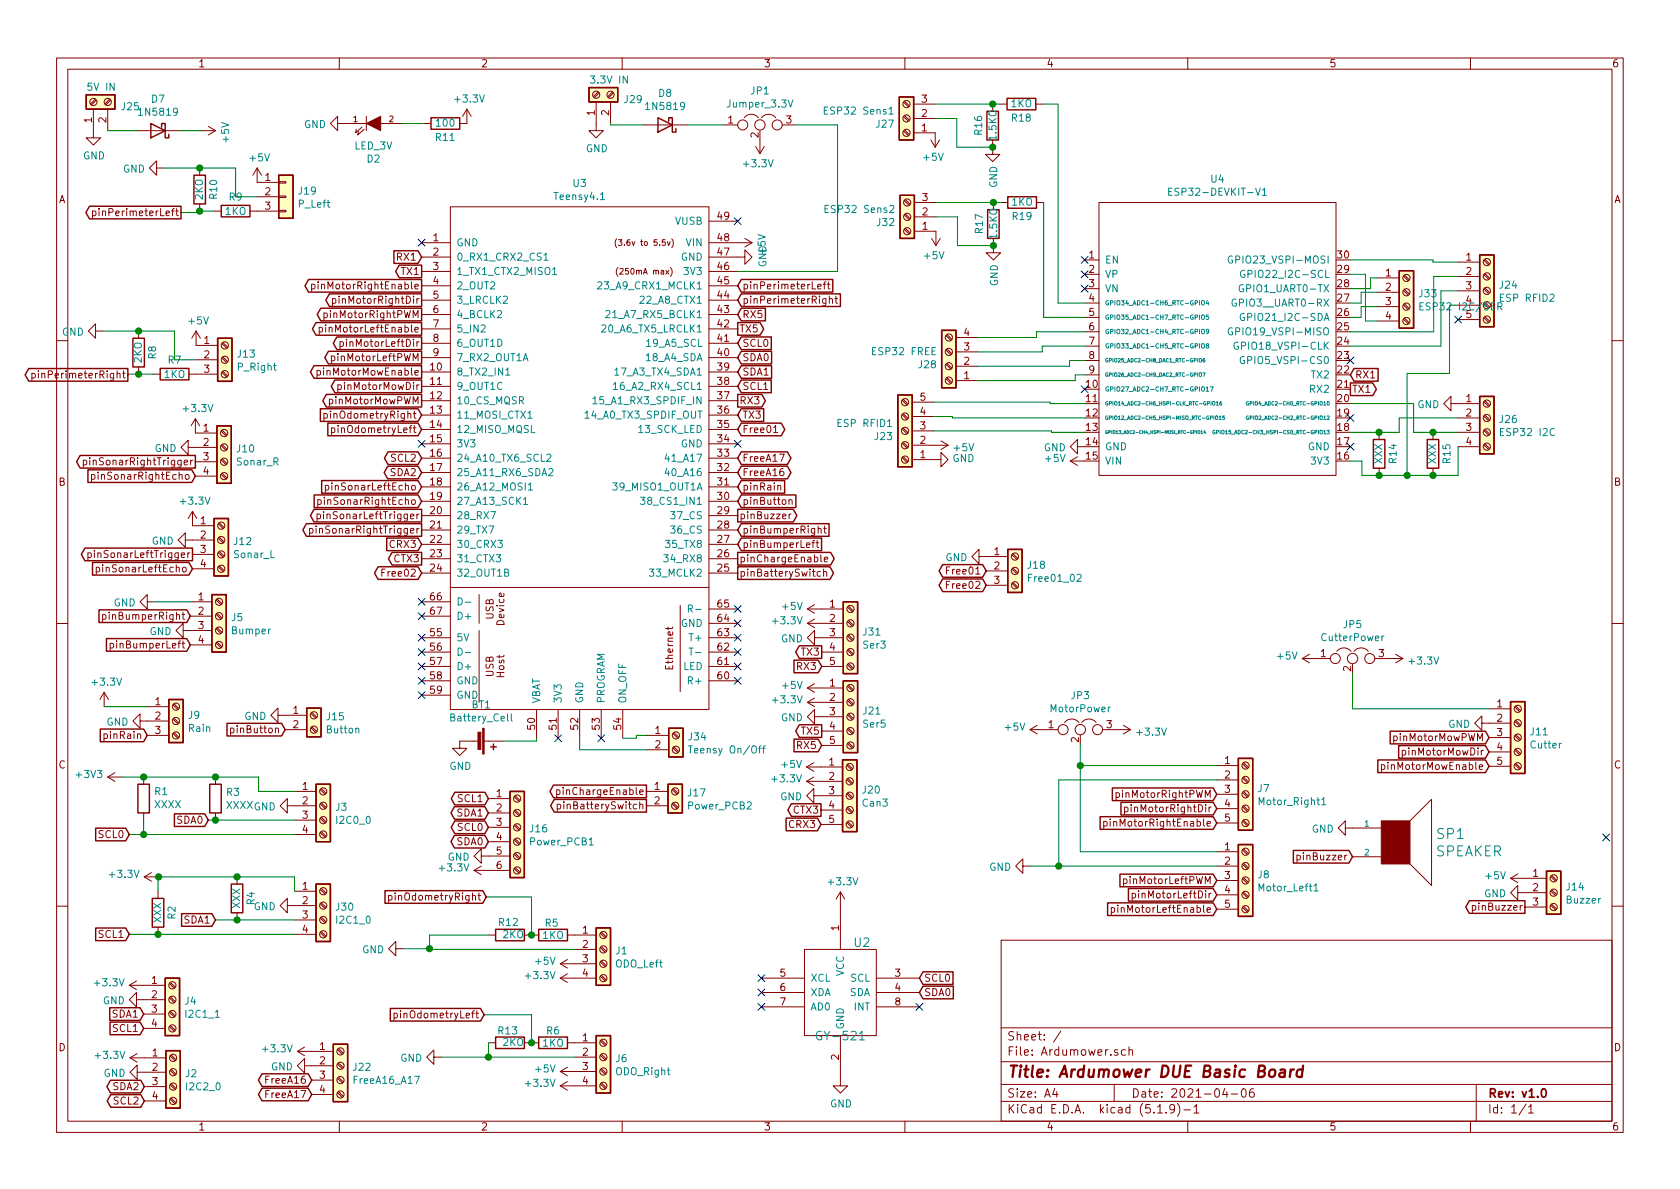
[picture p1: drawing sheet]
<svg xmlns="http://www.w3.org/2000/svg" width="297mm" height="210mm" viewBox="0 0 297 210" stroke-linecap="round" stroke-linejoin="round" font-family="sans-serif">
<defs><g id="words">
<text font-size="2.8" fill="#840000" x="178" y="190.5">Title: Ardumower DUE Basic Board</text>
<g font-size="2.5" fill="#008484">
<text x="254.1" y="148.4">SP1</text>
<text x="253.8" y="151.5">SPEAKER</text>
</g>
<g font-size="2.1" fill="#008484">
<text x="151.1" y="167.5">U2</text>
<text x="144.9" y="184">GY-521</text>
</g>
<g font-size="2.1" fill="#840000">
<text x="178" y="184">Sheet: /</text>
<text x="178" y="186.7">File: Ardumower.sch</text>
<text x="178" y="196.9">KiCad E.D.A. kicad (5.1.9)-1</text>
<text x="178" y="194.1">Size: A4</text>
<text x="200" y="194.1">Date: 2021-04-06</text>
<text x="263" y="194.1">Rev: v1.0</text>
<text x="263" y="196.9">Id: 1/1</text>
</g>
<g font-size="1.8" fill="#840000">
<text x="35" y="11.9">1</text>
<text x="85" y="11.9">2</text>
<text x="135" y="11.9">3</text>
<text x="185" y="11.9">4</text>
<text x="235" y="11.9">5</text>
<text x="285" y="11.9">6</text>
<text x="16.3" y="21.7" transform="rotate(-90 16.3 21.7)">1</text>
<text x="18.8" y="21.7" transform="rotate(-90 18.8 21.7)">2</text>
<text x="105.2" y="20.4" transform="rotate(-90 105.2 20.4)">1</text>
<text x="107.7" y="20.4" transform="rotate(-90 107.7 20.4)">2</text>
<text x="128.7" y="21.8">1</text>
<text x="139" y="21.8">3</text>
<text x="163" y="23.2">1</text>
<text x="163" y="20.7">2</text>
<text x="163" y="18.2">3</text>
<text x="134.1" y="24.4" transform="rotate(-90 134.1 24.4)">2</text>
<text x="10.4" y="35.9">A</text>
<text x="46.9" y="32">1</text>
<text x="46.9" y="34.5">2</text>
<text x="163.1" y="35.6">3</text>
<text x="285.4" y="35.9">A</text>
<text x="17.7" y="38.2">pinPerimeterLeft</text>
<text x="46.9" y="37.1">3</text>
<text x="126.9" y="38.9">49</text>
<text x="163.1" y="40.6">1</text>
<text x="163.1" y="38.1">2</text>
<text x="70.3" y="46.1">RX1</text>
<text x="76.6" y="42.7">1</text>
<text x="76.6" y="45.2">2</text>
<text x="76.6" y="47.7">3</text>
<text x="126.9" y="47.7">46</text>
<text x="126.9" y="45.2">47</text>
<text x="126.9" y="42.7">48</text>
<text x="192.6" y="45.7">1</text>
<text x="236.5" y="45.7">30</text>
<text x="259.2" y="46.1">1</text>
<text x="56.4" y="51.2">pinMotorRightEnable</text>
<text x="59.8" y="53.7">pinMotorRightDir</text>
<text x="71" y="48.6">TX1</text>
<text x="76.6" y="52.8">5</text>
<text x="76.6" y="50.3">4</text>
<text x="126.9" y="52.8">44</text>
<text x="126.9" y="50.3">45</text>
<text x="131.2" y="51.2">pinPerimeterLeft</text>
<text x="131.2" y="53.7">pinPerimeterRight</text>
<text x="192.6" y="48.3">2</text>
<text x="192.6" y="50.8">3</text>
<text x="192.6" y="53.3">4</text>
<text x="236.5" y="53.3">27</text>
<text x="236.5" y="50.8">28</text>
<text x="236.5" y="48.3">29</text>
<text x="245" y="48.9">1</text>
<text x="245" y="51.4">2</text>
<text x="245" y="54">3</text>
<text x="259.2" y="48.6">2</text>
<text x="259.2" y="51.2">3</text>
<text x="259.2" y="53.7">4</text>
<text x="57.7" y="58.8">pinMotorLeftEnable</text>
<text x="57.9" y="56.3">pinMotorRightPWM</text>
<text x="76.6" y="55.4">6</text>
<text x="76.6" y="57.9">7</text>
<text x="126.9" y="57.9">42</text>
<text x="126.9" y="55.4">43</text>
<text x="130.7" y="58.8">TX5</text>
<text x="131.2" y="56.3">RX5</text>
<text x="170.5" y="59.4">4</text>
<text x="192.6" y="55.9">5</text>
<text x="192.6" y="58.4">6</text>
<text x="236.5" y="58.4">25</text>
<text x="236.5" y="55.9">26</text>
<text x="245" y="56.5">4</text>
<text x="259.2" y="56.3">5</text>
<text x="36.1" y="60.8">1</text>
<text x="36.1" y="63.4">2</text>
<text x="36.1" y="65.9">3</text>
<text x="59.2" y="63.9">pinMotorLeftPWM</text>
<text x="61" y="61.3">pinMotorLeftDir</text>
<text x="76.1" y="65.5">10</text>
<text x="76.6" y="60.4">8</text>
<text x="76.6" y="63">9</text>
<text x="126.9" y="65.5">39</text>
<text x="126.9" y="63">40</text>
<text x="126.9" y="60.4">41</text>
<text x="131.2" y="61.3">SCL0</text>
<text x="131.2" y="63.9">SDA0</text>
<text x="170.5" y="64.5">2</text>
<text x="170.5" y="62">3</text>
<text x="192.6" y="61">7</text>
<text x="192.6" y="63.5">8</text>
<text x="236.5" y="63.5">23</text>
<text x="236.5" y="61">24</text>
<text x="7" y="66.9">pinPerimeterRight</text>
<text x="57" y="66.4">pinMotorMowEnable</text>
<text x="58.5" y="71.5">pinMotorMowPWM</text>
<text x="60.4" y="69">pinMotorMowDir</text>
<text x="76.1" y="68.1">11</text>
<text x="76.1" y="70.6">12</text>
<text x="126.9" y="70.6">37</text>
<text x="126.9" y="68.1">38</text>
<text x="130.7" y="71.5">RX3</text>
<text x="131.2" y="69">SCL1</text>
<text x="131.2" y="66.4">SDA1</text>
<text x="162.7" y="70.9">5</text>
<text x="170.5" y="67.1">1</text>
<text x="192.1" y="68.6">10</text>
<text x="192.1" y="71.1">11</text>
<text x="192.6" y="66">9</text>
<text x="236.5" y="71.1">20</text>
<text x="236.5" y="68.6">21</text>
<text x="236.5" y="66">22</text>
<text x="239" y="69.5">TX1</text>
<text x="239.5" y="66.9">RX1</text>
<text x="259.2" y="71.1">1</text>
<text x="36" y="76.3">1</text>
<text x="58.2" y="74">pinOdometryRight</text>
<text x="59.5" y="76.6">pinOdometryLeft</text>
<text x="76.1" y="73.1">13</text>
<text x="76.1" y="75.7">14</text>
<text x="126.9" y="75.7">35</text>
<text x="126.9" y="73.1">36</text>
<text x="131.2" y="74">TX3</text>
<text x="131.2" y="76.6">Free01</text>
<text x="162.7" y="75.9">3</text>
<text x="162.7" y="73.4">4</text>
<text x="192.1" y="73.7">12</text>
<text x="192.1" y="76.2">13</text>
<text x="236.5" y="76.2">18</text>
<text x="236.5" y="73.7">19</text>
<text x="259.2" y="73.7">2</text>
<text x="259.2" y="76.2">3</text>
<text x="16" y="82.3">pinSonarRightTrigger</text>
<text x="36" y="78.9">2</text>
<text x="36" y="81.4">3</text>
<text x="36" y="83.9">4</text>
<text x="69.2" y="81.7">SCL2</text>
<text x="76.1" y="78.2">15</text>
<text x="76.1" y="80.8">16</text>
<text x="76.1" y="83.3">17</text>
<text x="126.9" y="83.3">32</text>
<text x="126.9" y="80.8">33</text>
<text x="126.9" y="78.2">34</text>
<text x="131.2" y="81.7">FreeA17</text>
<text x="162.7" y="81">1</text>
<text x="162.7" y="78.5">2</text>
<text x="192.1" y="78.7">14</text>
<text x="192.1" y="81.3">15</text>
<text x="236.5" y="81.3">16</text>
<text x="236.5" y="78.7">17</text>
<text x="259.2" y="78.7">4</text>
<text x="10.4" y="85.9">B</text>
<text x="17.2" y="84.8">pinSonarRightEcho</text>
<text x="57.3" y="89.3">pinSonarRightEcho</text>
<text x="58.5" y="86.7">pinSonarLeftEcho</text>
<text x="69" y="84.2">SDA2</text>
<text x="76.1" y="85.8">18</text>
<text x="76.1" y="88.4">19</text>
<text x="126.9" y="88.4">30</text>
<text x="126.9" y="85.8">31</text>
<text x="131.2" y="86.7">pinRain</text>
<text x="131.2" y="89.3">pinButton</text>
<text x="131.2" y="84.2">FreeA16</text>
<text x="285.4" y="85.9">B</text>
<text x="35.5" y="92.7">1</text>
<text x="35.5" y="95.2">2</text>
<text x="56" y="94.4">pinSonarRightTrigger</text>
<text x="57.3" y="91.8">pinSonarLeftTrigger</text>
<text x="76.1" y="90.9">20</text>
<text x="76.1" y="93.5">21</text>
<text x="126.9" y="93.5">28</text>
<text x="126.9" y="90.9">29</text>
<text x="130.7" y="91.8">pinBuzzer</text>
<text x="131.2" y="94.4">pinBumperRight</text>
<text x="16.8" y="98.7">pinSonarLeftTrigger</text>
<text x="18" y="101.2">pinSonarLeftEcho</text>
<text x="35.5" y="97.8">3</text>
<text x="35.5" y="100.3">4</text>
<text x="68" y="102">Free02</text>
<text x="69" y="96.9">CRX3</text>
<text x="69.8" y="99.4">CTX3</text>
<text x="76.1" y="96">22</text>
<text x="76.1" y="98.5">23</text>
<text x="76.1" y="101.1">24</text>
<text x="126.9" y="101.1">25</text>
<text x="126.9" y="98.5">26</text>
<text x="126.9" y="96">27</text>
<text x="130.7" y="99.4">pinChargeEnable</text>
<text x="130.7" y="102">pinBatterySwitch</text>
<text x="131.2" y="96.9">pinBumperLeft</text>
<text x="167.9" y="101.6">Free01</text>
<text x="175.8" y="98.2">1</text>
<text x="175.8" y="100.7">2</text>
<text x="35.1" y="106.2">1</text>
<text x="76.1" y="106.2">66</text>
<text x="126.9" y="107.4">65</text>
<text x="146.7" y="107.4">1</text>
<text x="167.9" y="104.1">Free02</text>
<text x="175.8" y="103.2">3</text>
<text x="19" y="109.6">pinBumperRight</text>
<text x="35.1" y="108.7">2</text>
<text x="35.1" y="111.2">3</text>
<text x="35.1" y="113.8">4</text>
<text x="76.1" y="112.5">55</text>
<text x="76.1" y="108.7">67</text>
<text x="87.3" y="109.5" transform="rotate(-90 87.3 109.5)">USB</text>
<text x="89.2" y="110.5" transform="rotate(-90 89.2 110.5)">Device</text>
<text x="126.9" y="112.5">63</text>
<text x="126.9" y="110">64</text>
<text x="146.7" y="110">2</text>
<text x="146.7" y="112.5">3</text>
<text x="20.3" y="114.7">pinBumperLeft</text>
<text x="76.1" y="115.1">56</text>
<text x="76.1" y="117.6">57</text>
<text x="87.3" y="119.7" transform="rotate(-90 87.3 119.7)">USB</text>
<text x="89.2" y="119.8" transform="rotate(-90 89.2 119.8)">Host</text>
<text x="119" y="118.3" transform="rotate(-90 119 118.3)">Ethernet</text>
<text x="126.9" y="117.6">61</text>
<text x="126.9" y="115.1">62</text>
<text x="141.1" y="118.5">RX3</text>
<text x="141.8" y="115.9">TX3</text>
<text x="146.7" y="115.1">4</text>
<text x="146.7" y="117.6">5</text>
<text x="233.5" y="116.2">1</text>
<text x="238.9" y="118.7" transform="rotate(-90 238.9 118.7)">2</text>
<text x="243.8" y="116.2">3</text>
<text x="27.5" y="124.7">1</text>
<text x="76.1" y="120.1">58</text>
<text x="76.1" y="122.7">59</text>
<text x="126.9" y="120.1">60</text>
<text x="146.7" y="121.4">1</text>
<text x="146.7" y="123.9">2</text>
<text x="264.7" y="125.1">1</text>
<text x="18.8" y="130.7">pinRain</text>
<text x="27.5" y="127.2">2</text>
<text x="27.5" y="129.8">3</text>
<text x="41.3" y="129.7">pinButton</text>
<text x="51.8" y="126.2">1</text>
<text x="51.8" y="128.8">2</text>
<text x="94.6" y="129" transform="rotate(-90 94.6 129)">50</text>
<text x="98.4" y="129" transform="rotate(-90 98.4 129)">51</text>
<text x="102.2" y="129" transform="rotate(-90 102.2 129)">52</text>
<text x="106" y="129" transform="rotate(-90 106 129)">53</text>
<text x="109.9" y="129" transform="rotate(-90 109.9 129)">54</text>
<text x="115.8" y="129.8">1</text>
<text x="141.8" y="129.9">TX5</text>
<text x="146.7" y="126.5">3</text>
<text x="146.7" y="129">4</text>
<text x="146.7" y="131.6">5</text>
<text x="185.4" y="128.8">1</text>
<text x="190.8" y="131.3" transform="rotate(-90 190.8 131.3)">2</text>
<text x="195.7" y="128.8">3</text>
<text x="246.7" y="131.1">pinMotorMowPWM</text>
<text x="264.7" y="127.6">2</text>
<text x="264.7" y="130.2">3</text>
<text x="10.4" y="135.9">C</text>
<text x="115.8" y="132.3">2</text>
<text x="141.1" y="132.5">RX5</text>
<text x="146.6" y="135.4">1</text>
<text x="146.6" y="137.9">2</text>
<text x="216.6" y="135.1">1</text>
<text x="216.6" y="137.7">2</text>
<text x="245.2" y="136.1">pinMotorMowEnable</text>
<text x="248.5" y="133.6">pinMotorMowDir</text>
<text x="264.7" y="132.7">4</text>
<text x="264.7" y="135.2">5</text>
<text x="285.4" y="135.9">C</text>
<text x="53.5" y="139.7">1</text>
<text x="53.5" y="142.2">2</text>
<text x="81.1" y="141.9">SCL1</text>
<text x="87.8" y="141">1</text>
<text x="87.8" y="143.5">2</text>
<text x="99.5" y="140.6">pinChargeEnable</text>
<text x="99.6" y="143.1">pinBatterySwitch</text>
<text x="115.7" y="139.7">1</text>
<text x="115.7" y="142.2">2</text>
<text x="140.4" y="143.9">CTX3</text>
<text x="146.6" y="140.5">3</text>
<text x="146.6" y="143">4</text>
<text x="197.9" y="141.1">pinMotorRightPWM</text>
<text x="199.8" y="143.6">pinMotorRightDir</text>
<text x="216.6" y="140.2">3</text>
<text x="216.6" y="142.7">4</text>
<text x="17.6" y="148.2">SCL0</text>
<text x="31.3" y="145.7">SDA0</text>
<text x="53.5" y="144.8">3</text>
<text x="53.5" y="147.3">4</text>
<text x="80.8" y="144.4">SDA1</text>
<text x="80.8" y="149.5">SDA0</text>
<text x="81.1" y="146.9">SCL0</text>
<text x="87.8" y="146">3</text>
<text x="87.8" y="148.6">4</text>
<text x="139.6" y="146.4">CRX3</text>
<text x="146.6" y="145.5">5</text>
<text x="196.5" y="146.2">pinMotorRightEnable</text>
<text x="216.6" y="145.3">5</text>
<text x="87.8" y="151.1">5</text>
<text x="87.8" y="153.7">6</text>
<text x="216.6" y="150.4">1</text>
<text x="216.6" y="152.9">2</text>
<text x="216.6" y="155.4">3</text>
<text x="229.9" y="152.1">pinBuzzer</text>
<text x="271" y="155.1">1</text>
<text x="53.5" y="157.3">1</text>
<text x="53.5" y="159.9">2</text>
<text x="69.7" y="159.3">pinOdometryRight</text>
<text x="197.7" y="161.4">pinMotorLeftEnable</text>
<text x="199.2" y="156.3">pinMotorLeftPWM</text>
<text x="201.1" y="158.9">pinMotorLeftDir</text>
<text x="216.6" y="158">4</text>
<text x="216.6" y="160.5">5</text>
<text x="260.9" y="161">pinBuzzer</text>
<text x="271" y="157.6">2</text>
<text x="271" y="160.1">3</text>
<text x="17.6" y="165.9">SCL1</text>
<text x="32.6" y="163.3">SDA1</text>
<text x="53.5" y="162.4">3</text>
<text x="53.5" y="165">4</text>
<text x="103" y="165.1">1</text>
<text x="103" y="167.6">2</text>
<text x="148.3" y="164.6" transform="rotate(-90 148.3 164.6)">1</text>
<text x="26.8" y="174">1</text>
<text x="103" y="170.2">3</text>
<text x="103" y="172.7">4</text>
<text x="137.9" y="172.7">5</text>
<text x="158.3" y="172.7">3</text>
<text x="163.3" y="173.6">SCL0</text>
<text x="19.9" y="180">SDA1</text>
<text x="26.8" y="176.5">2</text>
<text x="26.8" y="179.1">3</text>
<text x="137.9" y="175.3">6</text>
<text x="137.9" y="177.8">7</text>
<text x="158.3" y="175.3">4</text>
<text x="158.3" y="177.8">8</text>
<text x="163.3" y="176.1">SDA0</text>
<text x="10.4" y="185.9">D</text>
<text x="20.1" y="182.5">SCL1</text>
<text x="26.8" y="181.6">4</text>
<text x="56.5" y="185.7">1</text>
<text x="70.6" y="180.1">pinOdometryLeft</text>
<text x="103" y="184.1">1</text>
<text x="285.4" y="185.9">D</text>
<text x="26.9" y="186.8">1</text>
<text x="26.9" y="189.4">2</text>
<text x="26.9" y="191.9">3</text>
<text x="47.3" y="191.6">FreeA16</text>
<text x="56.5" y="188.2">2</text>
<text x="56.5" y="190.7">3</text>
<text x="103" y="186.7">2</text>
<text x="103" y="189.2">3</text>
<text x="103" y="191.8">4</text>
<text x="148.3" y="187.4" transform="rotate(-90 148.3 187.4)">2</text>
<text x="20" y="192.8">SDA2</text>
<text x="20.2" y="195.3">SCL2</text>
<text x="26.9" y="194.4">4</text>
<text x="47.3" y="194.2">FreeA17</text>
<text x="56.5" y="193.3">4</text>
<text x="35" y="199.9">1</text>
<text x="85" y="199.9">2</text>
<text x="135" y="199.9">3</text>
<text x="185" y="199.9">4</text>
<text x="235" y="199.9">5</text>
<text x="285" y="199.9">6</text>
</g>
<g font-size="1.8" fill="#008484">
<text x="15.7" y="16">5V IN</text>
<text x="104.8" y="14.8">3.3V IN</text>
<text x="116.5" y="17.1">D8</text>
<text x="132.8" y="16.7">JP1</text>
<text x="21.6" y="19.5">J25</text>
<text x="24.8" y="20.5">1N5819</text>
<text x="26.8" y="18.2">D7</text>
<text x="53.7" y="22.7">GND</text>
<text x="77.2" y="22.4">100</text>
<text x="80.6" y="18.1">+3.3V</text>
<text x="110.5" y="18.2">J29</text>
<text x="114.5" y="19.5">1N5819</text>
<text x="128.9" y="19">Jumper_3.3V</text>
<text x="146.2" y="20.3">ESP32 Sens1</text>
<text x="155" y="22.6">J27</text>
<text x="173.7" y="23.8" transform="rotate(-90 173.7 23.8)">R16</text>
<text x="178.8" y="19">1KO</text>
<text x="178.9" y="21.5">R18</text>
<text x="14.7" y="28.2">GND</text>
<text x="40.5" y="25.1" transform="rotate(-90 40.5 25.1)">+5V</text>
<text x="44.2" y="28.5">+5V</text>
<text x="62.7" y="26.4">LED_3V</text>
<text x="64.9" y="28.7">D2</text>
<text x="77.1" y="24.9">R11</text>
<text x="103.6" y="26.9">GND</text>
<text x="131.6" y="29.6">+3.3V</text>
<text x="163.4" y="28.4">+5V</text>
<text x="176.2" y="24.7" transform="rotate(-90 176.2 24.7)">1.5KO</text>
<text x="21.7" y="30.5">GND</text>
<text x="35.9" y="35.3" transform="rotate(-90 35.9 35.3)">2KO</text>
<text x="38.4" y="35.1" transform="rotate(-90 38.4 35.1)">R10</text>
<text x="40.5" y="35.5">R9</text>
<text x="52.9" y="34.4">J19</text>
<text x="98.2" y="35.4">Teensy4.1</text>
<text x="101.4" y="33.1">U3</text>
<text x="176.3" y="33.2" transform="rotate(-90 176.3 33.2)">GND</text>
<text x="207.6" y="34.6">ESP32-DEVKIT-V1</text>
<text x="214.1" y="32.3">U4</text>
<text x="39.9" y="38">1KO</text>
<text x="52.9" y="36.7">P_Left</text>
<text x="119.4" y="39.7">VUSB</text>
<text x="146.4" y="37.7">ESP32 Sens2</text>
<text x="155.1" y="40">J32</text>
<text x="173.8" y="41.2" transform="rotate(-90 173.8 41.2)">R17</text>
<text x="178.9" y="36.4">1KO</text>
<text x="179.1" y="38.9">R19</text>
<text x="80.6" y="43.6">GND</text>
<text x="80.6" y="46.1">0_RX1_CRX2_CS1</text>
<text x="120.4" y="46.1">GND</text>
<text x="121.4" y="43.6">VIN</text>
<text x="135.4" y="44.9" transform="rotate(-90 135.4 44.9)">+5V</text>
<text x="135.5" y="47.3" transform="rotate(-90 135.5 47.3)">GND</text>
<text x="163.5" y="45.8">+5V</text>
<text x="176.3" y="42.1" transform="rotate(-90 176.3 42.1)">1.5KO</text>
<text x="195.3" y="46.6">EN</text>
<text x="218.7" y="46.6">GPIO23_VSPI-MOSI</text>
<text x="80.6" y="53.7">3_LRCLK2</text>
<text x="80.6" y="48.6">1_TX1_CTX2_MISO1</text>
<text x="80.6" y="51.2">2_OUT2</text>
<text x="106.3" y="51.2">23_A9_CRX1_MCLK1</text>
<text x="113.6" y="53.7">22_A8_CTX1</text>
<text x="121.2" y="48.6">3V3</text>
<text x="176.5" y="50.6" transform="rotate(-90 176.5 50.6)">GND</text>
<text x="195.3" y="49.1">VP</text>
<text x="195.3" y="51.7">VN</text>
<text x="220.1" y="51.7">GPIO1_UART0-TX</text>
<text x="221" y="49.1">GPIO22_I2C-SCL</text>
<text x="251" y="52.6">J33</text>
<text x="265.2" y="51">J24</text>
<text x="265.4" y="53.4">ESP RFID2</text>
<text x="10.9" y="59.4">GND</text>
<text x="33.5" y="57.4">+5V</text>
<text x="80.6" y="56.3">4_BCLK2</text>
<text x="80.6" y="58.8">5_IN2</text>
<text x="106.9" y="58.8">20_A6_TX5_LRCLK1</text>
<text x="107.8" y="56.3">21_A7_RX5_BCLK1</text>
<text x="218.7" y="59.3">GPIO19_VSPI-MISO</text>
<text x="218.9" y="54.2">GPIO3__UART0-RX</text>
<text x="220.8" y="56.8">GPIO21_I2C-SDA</text>
<text x="25.1" y="64.2" transform="rotate(-90 25.1 64.2)">2KO</text>
<text x="27.6" y="63.5" transform="rotate(-90 27.6 63.5)">R8</text>
<text x="29.7" y="64.3">R7</text>
<text x="42.1" y="63.2">J13</text>
<text x="42.1" y="65.6">P_Right</text>
<text x="80.6" y="61.3">6_OUT1D</text>
<text x="80.6" y="63.9">7_RX2_OUT1A</text>
<text x="114.4" y="63.9">18_A4_SDA</text>
<text x="114.6" y="61.3">19_A5_SCL</text>
<text x="154.5" y="62.8">ESP32 FREE</text>
<text x="162.5" y="65.1">J28</text>
<text x="219.6" y="61.8">GPIO18_VSPI-CLK</text>
<text x="220.8" y="64.4">GPIO5_VSPI-CS0</text>
<text x="29.1" y="66.8">1KO</text>
<text x="80.6" y="66.4">8_TX2_IN1</text>
<text x="80.6" y="69">9_OUT1C</text>
<text x="80.6" y="71.5">10_CS_MQSR</text>
<text x="105.8" y="71.5">15_A1_RX3_SPDIF_IN</text>
<text x="109.2" y="69">16_A2_RX4_SCL1</text>
<text x="109.2" y="66.4">17_A3_TX4_SDA1</text>
<text x="231.8" y="69.5">RX2</text>
<text x="232" y="66.9">TX2</text>
<text x="32.6" y="72.9">+3.3V</text>
<text x="80.6" y="74">11_MOSI_CTX1</text>
<text x="80.6" y="76.6">12_MISO_MQSL</text>
<text x="104" y="74">14_A0_TX3_SPDIF_OUT</text>
<text x="113.1" y="76.6">13_SCK_LED</text>
<text x="148.3" y="75.5">ESP RFID1</text>
<text x="154.7" y="77.8">J23</text>
<text x="250.6" y="72.2">GND</text>
<text x="265.2" y="74.8">J26</text>
<text x="265.7" y="77.1">ESP32 I2C</text>
<text x="27.3" y="79.9">GND</text>
<text x="41.9" y="80">J10</text>
<text x="41.9" y="82.3">Sonar_R</text>
<text x="80.6" y="79.1">3V3</text>
<text x="80.6" y="81.7">24_A10_TX6_SCL2</text>
<text x="118.1" y="81.7">41_A17</text>
<text x="120.4" y="79.1">GND</text>
<text x="168.4" y="81.7">GND</text>
<text x="168.8" y="79.8">+5V</text>
<text x="184.6" y="79.8">GND</text>
<text x="184.9" y="81.7">+5V</text>
<text x="195.3" y="79.6">GND</text>
<text x="195.3" y="82.2">VIN</text>
<text x="231.3" y="79.6">GND</text>
<text x="232.1" y="82.2">3V3</text>
<text x="244.4" y="82" transform="rotate(-90 244.4 82)">XXX</text>
<text x="246.9" y="81.9" transform="rotate(-90 246.9 81.9)">R14</text>
<text x="253.9" y="82" transform="rotate(-90 253.9 82)">XXX</text>
<text x="256.5" y="81.9" transform="rotate(-90 256.5 81.9)">R15</text>
<text x="32.1" y="89.2">+3.3V</text>
<text x="80.6" y="84.2">25_A11_RX6_SDA2</text>
<text x="80.6" y="86.7">26_A12_MOSI1</text>
<text x="80.6" y="89.3">27_A13_SCK1</text>
<text x="108.9" y="86.7">39_MISO1_OUT1A</text>
<text x="114.2" y="89.3">38_CS1_IN1</text>
<text x="118.1" y="84.2">40_A16</text>
<text x="80.6" y="91.8">28_RX7</text>
<text x="80.6" y="94.4">29_TX7</text>
<text x="118.9" y="94.4">36_CS</text>
<text x="118.9" y="91.8">37_CS</text>
<text x="26.8" y="96.3">GND</text>
<text x="41.4" y="98.7">Sonar_L</text>
<text x="41.4" y="96.4">J12</text>
<text x="80.6" y="96.9">30_CRX3</text>
<text x="80.6" y="99.4">31_CTX3</text>
<text x="80.6" y="102">32_OUT1B</text>
<text x="115.3" y="102">33_MCLK2</text>
<text x="117.9" y="99.4">34_RX8</text>
<text x="118.1" y="96.9">35_TX8</text>
<text x="167.2" y="99.2">GND</text>
<text x="181.8" y="100.6">J18</text>
<text x="20.1" y="107.2">GND</text>
<text x="138.4" y="107.9">+5V</text>
<text x="182.2" y="102.9">Free01_02</text>
<text x="26.4" y="112.3">GND</text>
<text x="41" y="109.8">J5</text>
<text x="41.1" y="112.2">Bumper</text>
<text x="80.6" y="113.4">5V</text>
<text x="80.6" y="109.6">D+</text>
<text x="120.4" y="110.9">GND</text>
<text x="122.2" y="113.4">T+</text>
<text x="136.8" y="110.4">+3.3V</text>
<text x="138.1" y="113.6">GND</text>
<text x="152.7" y="112.4">J31</text>
<text x="233.9" y="113.4">CutterPower</text>
<text x="237.6" y="111.1">JP5</text>
<text x="80.6" y="118.5">D+</text>
<text x="120.8" y="118.5">LED</text>
<text x="122.7" y="115.9">T-</text>
<text x="152.7" y="114.7">Ser3</text>
<text x="225.9" y="116.6">+5V</text>
<text x="249.3" y="117.5">+3.3V</text>
<text x="16.5" y="121.3">+3.3V</text>
<text x="80.6" y="121">GND</text>
<text x="80.6" y="123.6">GND</text>
<text x="83.4" y="125.3">BT1</text>
<text x="95.5" y="124.5" transform="rotate(-90 95.5 124.5)">VBAT</text>
<text x="99.3" y="124.5" transform="rotate(-90 99.3 124.5)">3V3</text>
<text x="103.1" y="124.5" transform="rotate(-90 103.1 124.5)">GND</text>
<text x="106.9" y="124.5" transform="rotate(-90 106.9 124.5)">PROGRAM</text>
<text x="110.7" y="124.5" transform="rotate(-90 110.7 124.5)">ON_OFF</text>
<text x="122" y="121">R+</text>
<text x="136.8" y="124.4">+3.3V</text>
<text x="138.4" y="121.8">+5V</text>
<text x="185.9" y="126">MotorPower</text>
<text x="189.4" y="123.6">JP3</text>
<text x="18.8" y="128.3">GND</text>
<text x="33.4" y="127.1">J9</text>
<text x="33.4" y="129.4">Rain</text>
<text x="43.2" y="127.3">GND</text>
<text x="57.8" y="127.4">J15</text>
<text x="57.8" y="129.7">Button</text>
<text x="79.9" y="127.6">Battery_Cell</text>
<text x="121.8" y="130.9">J34</text>
<text x="138.1" y="127.6">GND</text>
<text x="152.7" y="126.4">J21</text>
<text x="152.7" y="128.7">Ser5</text>
<text x="177.8" y="129.2">+5V</text>
<text x="201.2" y="130.1">+3.3V</text>
<text x="256.1" y="128.7">GND</text>
<text x="270.7" y="130">J11</text>
<text x="13.6" y="137.6">+3V3</text>
<text x="79.5" y="136.1">GND</text>
<text x="122.5" y="133.2">Teensy On/Off</text>
<text x="138.3" y="135.8">+5V</text>
<text x="270.7" y="132.4">Cutter</text>
<text x="27.3" y="142.9">XXXX</text>
<text x="27.4" y="140.6">R1</text>
<text x="40" y="143">XXXXGND</text>
<text x="40.1" y="140.7">R3</text>
<text x="59.4" y="143.4">J3</text>
<text x="121.7" y="140.8">J17</text>
<text x="121.8" y="143.1">Power_PCB2</text>
<text x="136.7" y="138.3">+3.3V</text>
<text x="137.9" y="141.5">GND</text>
<text x="152.6" y="140.3">J20</text>
<text x="152.6" y="142.6">Can3</text>
<text x="222.5" y="140.1">J7</text>
<text x="222.8" y="142.4">Motor_Right1</text>
<text x="59.6" y="145.7">I2C0_0</text>
<text x="93.8" y="147.2">J16</text>
<text x="93.9" y="149.5">Power_PCB1</text>
<text x="231.9" y="147.2">GND</text>
<text x="19.5" y="155.2">+3.3V</text>
<text x="77.9" y="154.1">+3.3V</text>
<text x="79.1" y="152.2">GND</text>
<text x="174.9" y="154">GND</text>
<text x="222.5" y="155.3">J8</text>
<text x="262.8" y="155.5">+5V</text>
<text x="42.5" y="160.6" transform="rotate(-90 42.5 160.6)">XXX</text>
<text x="44.9" y="161">GND</text>
<text x="45" y="160" transform="rotate(-90 45 160)">R4</text>
<text x="59.5" y="161">J30</text>
<text x="146.6" y="156.6">+3.3V</text>
<text x="222.8" y="157.6">Motor_Left1</text>
<text x="262.4" y="158.7">GND</text>
<text x="277" y="157.5">J14</text>
<text x="277.1" y="159.8">Buzzer</text>
<text x="28.5" y="163.2" transform="rotate(-90 28.5 163.2)">XXX</text>
<text x="31" y="162.5" transform="rotate(-90 31 162.5)">R2</text>
<text x="59.6" y="163.3">I2C1_0</text>
<text x="88.3" y="163.7">R12</text>
<text x="88.9" y="165.9">2KO</text>
<text x="96" y="166">1KO</text>
<text x="96.4" y="163.9">R5</text>
<text x="64" y="168.6">GND</text>
<text x="93.1" y="173.1">+3.3V</text>
<text x="94.7" y="170.6">+5V</text>
<text x="108.9" y="171.1">ODO_Left</text>
<text x="108.9" y="168.8">J1</text>
<text x="143.3" y="173.6">XCL</text>
<text x="149.2" y="172.6" transform="rotate(-90 149.2 172.6)">VCC</text>
<text x="150.4" y="173.6">SCL</text>
<text x="16.9" y="174.4">+3.3V</text>
<text x="18.2" y="177.6">GND</text>
<text x="32.7" y="177.7">J4</text>
<text x="33" y="180">I2C1_1</text>
<text x="143.3" y="176.1">XDA</text>
<text x="143.3" y="178.7">AD0</text>
<text x="150.2" y="176.1">SDA</text>
<text x="151.1" y="178.7">INT</text>
<text x="88.1" y="182.9">R13</text>
<text x="88.9" y="185">2KO</text>
<text x="96" y="185.1">1KO</text>
<text x="96.7" y="182.9">R6</text>
<text x="149.2" y="182.1" transform="rotate(-90 149.2 182.1)">GND</text>
<text x="17" y="187.2">+3.3V</text>
<text x="18.3" y="190.4">GND</text>
<text x="32.8" y="190.5">J2</text>
<text x="46.6" y="186.1">+3.3V</text>
<text x="47.9" y="189.3">GND</text>
<text x="62.5" y="189.4">J22</text>
<text x="62.7" y="191.7">FreeA16_A17</text>
<text x="70.8" y="187.8">GND</text>
<text x="94.7" y="189.7">+5V</text>
<text x="108.9" y="187.8">J6</text>
<text x="108.9" y="190.1">ODO_Right</text>
<text x="33.1" y="192.8">I2C2_0</text>
<text x="93.1" y="192.2">+3.3V</text>
<text x="146.8" y="195.8">GND</text>
</g>
<text font-size="1.8" fill="#008400" x="251.9" y="54.9">ESP32 I2C/SER</text>
<g font-size="1.4" fill="#840000">
<text x="62.5" y="21.6">1</text>
<text x="68.8" y="21.6">2</text>
<text x="109.7" y="43.5">(3.6v to 5.5v)</text>
<text x="109.5" y="48.5">(250mA max)</text>
</g>
<g font-size="1.4" fill="#008484">
<text x="241.3" y="146.2">1</text>
<text x="241.3" y="151.3">2</text>
</g>
<g font-size="1.1" fill="#008484">
<text x="195.3" y="54">GPIO34_ADC1-CH6_RTC-GPIO4</text>
<text x="195.3" y="56.5">GPIO35_ADC1-CH7_RTC-GPIO5</text>
<text x="195.3" y="59">GPIO32_ADC1-CH4_RTC-GPIO9</text>
<text x="195.3" y="61.6">GPIO33_ADC1-CH5_RTC-GPIO8</text>
<text x="195.3" y="69.2">GPIO27_ADC2-CH7_RTC-GPIO17</text>
</g>
<g font-size=".9" fill="#008484">
<text x="195.3" y="64.1">GPIO25_ADC2-CH8_DAC1_RTC-GPIO6</text>
<text x="195.3" y="71.7">GPIO14_ADC2-CH6_HSPI-CLK_RTC-GPIO16</text>
<text x="195.3" y="66.6">GPIO26_ADC2-CH9_DAC2_RTC-GPIO7</text>
<text x="221.7" y="71.7">GPIO4_ADC2-CH0_RTC-GPIO10</text>
<text x="195.3" y="74.2">GPIO12_ADC2-CH5_HSPI-MISO_RTC-GPIO15</text>
<text x="216.7" y="76.8">GPIO15_ADC2-CH3_HSPI-CS0_RTC-GPIO13</text>
<text x="221.7" y="74.2">GPIO2_ADC2-CH2_RTC-GPIO12</text>
</g>
<text font-size=".7" fill="#008484" x="195.3" y="76.7">GPIO13_ADC2-CH4_HSPI-MOSI_RTC-GPIO14</text>
</g></defs>
<g fill="none" stroke="#840000" stroke-width=".18">
<path d="M10 10.3h277v189.9h-277zM12 12.2h273v186.1h-273zM16.5 19.3v5.1h1.3l-1.3 1.2-1.3-1.2h1.3M16.8 17.5l-.8 .9M17 17.7l-.8 .9M19 19.3v3.8M19.4 17.5l-.9 .9M19.6 17.7l-.9 .9M60 10.3v1.9M82.5 19.3l-.7 1.3M82.5 19.3v2.5h-1.2M82.5 19.3l.8 1.3"/>
<path d="M105.4 18v5.1h1.3l-1.3 1.3-1.3-1.3h1.3M105.7 16.3l-.8 .8M105.9 16.4l-.8 .9M107.9 18v3.8M108.3 16.3l-.9 .8M108.5 16.4l-.9 .9M110 10.3v1.9M159.8 18.1l.8 .8M159.9 17.9l.9 .8M160 10.3v1.9M161.5 18.4h3.9M175.5 18.4v1.3"/>
<path d="M176.8 18.4h1.3M183.1 18.4h1.3M210 10.3v1.9M260 10.3v1.9M16.4 37.4l.3-.1 .3 .2-.2 .6h-.4M16.4 37.3v1.3M24.1 23.1h7.6M27.7 29.7v-1.3l-1.3 1.3 1.3 1.3v-1.3h1.3M31.1 37.3h.4M31.2 36.9v1.1l.3 .1M35.3 29.7v1.3M35.3 36.1v1.2"/>
<path d="M35.6 23.1h2.5M36.8 22.3l1.3 .8M37.8 37.3h1.3M38.1 23.1l-1.3 .8M44.2 37.3h5.1M45.5 29.7l-.8 1.3M45.5 29.7v2.6h3.8M45.5 29.7l.7 1.3M45.5 34.8h3.8M49.3 37.2h1.2v.3h-1.2zM49.3 32.1h1.2v.3h-1.2zM49.3 34.7h1.2v.2h-1.2z"/>
<path d="M59.7 21.8v-1.2l-1.3 1.2 1.3 1.3v-1.3h5.1M64 22.5l-1.1 1 .1-.6M64.4 22.9l-1.2 1 .2-.7M64.8 20.6v2.5M67.3 21.8h3.8M74.9 21.8h1.3M79.6 36.6h45.7v88.9h-45.7zM113.8 22.1h7.6M125.3 39.1h5.1M128 22.1h2.4M131.6 20.8a1.62 1.62 0 0 1 2.5 0M133.6 25.9l.8 1.3"/>
<path d="M134.4 24.6v2.6M134.6 20.8a1.62 1.62 0 0 1 2.6 0M135.1 25.9l-.7 1.3M138.3 22.1h2.4M159.8 20.6l.8 .9M159.8 23.2l.8 .8M159.9 35.5l.9 .8M159.9 38l.9 .9M159.9 20.4l.9 .9M159.9 23l.9 .8M160.1 35.3l.8 .8M160.1 37.8l.8 .9"/>
<path d="M161.5 23.5h3.9v2.5M161.5 20.9h3.9M161.7 35.8h3.8M161.7 38.3h3.8M164.6 24.8l.8 1.2M166.1 24.8l-.7 1.2M175.5 24.8v2.5h1.3l-1.3 1.3-1.3-1.3h1.3M175.6 35.8v1.3M176.9 35.8h1.3M183.3 35.8h1.2M194.3 35.8h41.9v48.3h-41.9zM16.9 58.5v-1.2l-1.3 1.2 1.3 1.3v-1.3h1.3"/>
<path d="M24.5 58.5v1.3M34.7 58.5l-.8 1.3M34.7 58.5v2.6h3.8M34.7 58.5l.7 1.3M55.1 50.3h.3l.3 .2-.1 .5h-.5M55.1 50.3v1.2M56.4 57.9h.4l.2 .2-.1 .6h-.5M56.4 57.9v1.3M57.3 55.4l.3-.1 .3 .3-.1 .5h-.5M57.3 55.3v1.3M58.8 52.9l.4-.1 .2 .2-.1 .6h-.5M58.8 52.8v1.3"/>
<path d="M73.1 56.2v-1.3l.4 .9 .4-.9v1.3M73.4 58.3l.6-.1-.1-.3h-.4l-.1 .2v.6h.5M73.4 50.7l.6-.1-.1-.3h-.4l-.1 .1v.6h.5M73.7 52.8v.8M74.1 52.8l-.4 .2M74.5 42.9h5.1M74.5 58.2h5.1M74.5 55.6h5.1M74.5 53.1h5.1M74.5 50.5h5.1M74.5 48h5.1M74.5 45.5h5.1"/>
<path d="M109 42.2a1.2 1.2 0 0 0 0 1.6M109.3 47.3a1.13 1.13 0 0 0 0 1.6M118 42.7l.2 .7 .3-.7M118.5 47.3a1.13 1.13 0 0 1 0 1.6M118.8 42.2a1.2 1.2 0 0 1 0 1.6M125.3 45.5h6.4v-1.3l1.3 1.3-1.3 1.2v-1.2M125.3 42.9h7.7M125.3 58.2h5.1M125.3 55.6h5.1M125.3 53.1h5.1M125.3 50.5h5.1M125.3 48h5.1"/>
<path d="M131.7 42.2l1.3 .7M133 42.9l-1.3 .8M144.6 50.7l.6-.1-.1-.3h-.3l-.2 .1 .1 .6h.4M145.5 50.3h.5M146 49.8l-.3 .2v1.1M146 52.8v1.1l-.2 .2-.3-.1M146 52.9l-.3-.1-.3 .2 .1 .6h.5M146.3 50.3h.5M146.5 49.8v1.1l.3 .2M146.6 52.9l.2-.1 .3 .1 .1 .7M146.6 52.4v1.2M147.6 52.8h.5"/>
<path d="M147.8 52.4v1.1l.3 .1M159.9 40.6l.9 .8M160.1 40.4l.8 .8M161.7 40.9h3.8v2.5M164.7 42.2l.8 1.2M166.2 42.2l-.7 1.2M167.3 59.4l.8 .8M167.4 59.2l.9 .8M169 59.7h3.8M175.6 42.2v2.5h1.3l-1.3 1.3-1.2-1.3h1.2M191.8 46h2.5M191.8 48.5h2.5"/>
<path d="M191.8 51h2.5M191.8 53.6h2.5M191.8 56.1h2.5M191.8 58.7h2.5M243.6 49.1h3.8M243.6 51.7h3.8M243.6 54.2h3.8M243.6 56.8h3.8M248.1 56.4l.9 .9M248.1 53.9l.9 .8M248.1 51.4l.9 .8M248.1 48.8l.9 .9"/>
<path d="M248.3 56.3l.9 .8M248.3 53.7l.9 .9M248.3 51.2l.9 .8M248.3 48.6l.9 .9M257.8 46.3h3.8M257.8 48.9h3.8M257.8 51.4h3.8M257.8 54h3.8M257.8 56.5h3.8M262.4 56.2l.8 .8M262.4 51.1l.8 .8M262.4 48.6l.8 .8"/>
<path d="M262.4 46l.8 .9M262.5 56l.9 .8M262.5 50.9l.9 .9M262.5 48.4l.9 .8M262.5 45.8l.9 .9M5.6 66.1l.4-.1 .2 .2-.1 .6h-.5M5.6 66v1.3M10 60.2h2M21.7 66h.4M21.8 65.6v1.1l.3 .1M24.5 64.9v1.3M27.1 66.2h1.2"/>
<path d="M33.3 79.1v-1.3l-1.3 1.3 1.3 1.3v-1.3h5.1M33.4 66.2h5.1M34.5 74l-.7 1.3M34.5 74v2.6h3.9M34.5 74l.8 1.3M34.7 63.6h3.8M39.1 78.8l.9 .8M39.1 76.2l.9 .9M39.2 65.8l.9 .9M39.2 63.3l.9 .8M39.2 60.8l.9 .8M39.3 78.6l.8 .8"/>
<path d="M39.3 76.1l.8 .8M39.4 65.7l.9 .8M39.4 63.1l.9 .9M39.4 60.6l.9 .8M56.1 65.6l.3-.1 .3 .2-.2 .6h-.4M56.1 65.5v1.3M57.3 73.2l.4-.1 .2 .2-.1 .6h-.5M57.3 73.1v1.3M58.6 63h.4l.2 .2-.1 .5h-.5M58.6 63v1.2M58.6 75.7h.4l.2 .2-.1 .5h-.5M58.6 75.7v1.2"/>
<path d="M59.7 68.1l.4-.1 .3 .3-.2 .5h-.5M59.7 68v1.3M60.1 60.5l.4-.1 .2 .2-.1 .6h-.5M60.1 60.4v1.3M73.1 71.4v-1.3l.4 1 .4-1v1.3M73.1 63.8v-1.3l.4 .9 .4-.9v1.3M73.1 73.1h.5M73.1 75.7h.5M73.3 72.7v1.1l.3 .2M73.3 75.2v1.1l.3 .2M73.4 65.9l.6-.1-.1-.2-.4-.1-.1 .2v.6h.5M74.1 68l-.4 .3"/>
<path d="M74.1 60.4l-.4 .2M74.5 65.8h5.1M74.5 68.3h5.1M74.5 70.9h5.1M74.5 73.4h5.1M74.5 75.9h5.1M74.5 78.5h5.1M74.5 63.2h5.1M74.5 60.7h5.1M125.3 65.8h5.1M125.3 68.3h5.1M125.3 70.9h5.1"/>
<path d="M125.3 73.4h5.1M125.3 75.9h5.1M125.3 78.5h5.1M125.3 63.2h5.1M125.3 60.7h5.1M136.8 75.6l.3-.4v1.3M136.8 76.5h.7M159.5 70.8l.9 .8M159.5 73.3l.9 .9M159.5 75.9l.9 .8M159.5 78.4l.9 .8M159.7 70.6l.9 .8"/>
<path d="M159.7 73.1l.9 .9M159.7 75.7l.9 .8M159.7 78.2l.9 .9M161.3 78.7h6.3M161.3 76.2h3.8M161.3 73.7h3.8M161.3 71.1h3.8M166.4 78l1.2 .7M167.3 61.9l.8 .8M167.3 64.4l.8 .9M167.3 67l.8 .8M167.4 61.7l.9 .9"/>
<path d="M167.4 64.3l.9 .8M167.4 66.8l.9 .8M167.6 78.7l-1.2 .8M169 67.3h3.8M169 64.8h3.8M169 62.2h3.8M190.5 79v-1.3l-1.3 1.3 1.3 1.3v-1.3h1.3M191.8 61.2h2.5M191.8 63.7h2.5M191.8 66.3h2.5M243.8 76.4v1.3M253.4 76.4v1.3"/>
<path d="M256.5 71.4v-1.3l-1.2 1.3 1.2 1.2v-1.2h5.1M257.8 73.9h3.8M257.8 76.4h3.8M257.8 79h3.8M262.4 78.7l.8 .8M262.4 76.1l.8 .9M262.4 73.6l.8 .8M262.4 71l.8 .9M262.5 78.5l.9 .8M262.5 75.9l.9 .9M262.5 73.4l.9 .8M262.5 70.9l.9 .8"/>
<path d="M285 60.2h2M14.7 81.4h.4l.2 .2-.1 .6h-.5M14.7 81.4v1.2M15.5 97.8h.4l.3 .2-.2 .5h-.5M15.5 97.8v1.2M16.2 84l.4-.1 .2 .2-.1 .6h-.5M16.2 83.9v1.3M32.8 95.5v-1.3l-1.3 1.3 1.3 1.3v-1.3h5M32.8 84l.2-.1 .4 .1v.5l-.1 .2-.3 .1-.2-.2zM33.2 97.8v.8M33.6 97.8l-.4 .2M33.7 81.4v.8"/>
<path d="M34 90.4l-.7 1.3M34 90.4v2.6h3.8M34 90.4l.8 1.3M34 98h3.8M34.1 81.4l-.4 .2M34.5 81.7h3.9M34.5 84.2h3.9M38.6 97.7l.8 .8M38.6 95.2l.8 .8M38.6 92.6l.8 .9M38.8 97.5l.8 .9M38.8 95l.8 .8"/>
<path d="M38.8 92.5l.8 .8M39.1 83.9l.9 .8M39.1 81.3l.9 .9M39.3 83.7l.8 .8M39.3 81.1l.8 .9M54.7 93.5l.4-.1 .2 .3-.1 .5h-.5M54.7 93.4v1.3M56.1 91l.3-.1 .3 .2-.2 .6h-.4M56.1 90.9v1.3M56.2 88.4h.4l.2 .2-.1 .5h-.5M56.2 88.4v1.2M57.5 85.9l.4-.1 .2 .2-.1 .6h-.5"/>
<path d="M57.5 85.8v1.3M72.8 85.9l.2-.1 .4 .1v.5l-.1 .2-.3 .1-.2-.2zM72.8 88.5l.2-.1 .4 .1v.5l-.1 .1-.3 .1-.2-.1zM73.7 90.9v.8M73.7 93.4v.9M74.1 90.9l-.4 .2M74.1 93.4l-.4 .3M74.5 81h5.1M74.5 83.6h5.1M74.5 86.1h5.1M74.5 88.6h5.1M74.5 91.2h5.1"/>
<path d="M74.5 93.7h5.1M74.5 96.3h5.1M74.5 98.8h5.1M125.3 81h5.1M125.3 83.6h5.1M125.3 86.1h5.1M125.3 88.6h5.1M125.3 91.2h5.1M125.3 93.7h5.1M125.3 96.3h5.1M125.3 98.8h5.1M137.5 85.9l.2-.1 .3 .1v.8"/>
<path d="M137.8 80.3h.9l-.6 1.3M138.5 82.8l-.5 .2-.1 .4v.6l.2 .1h.4l.1-.2-.1-.5-.4-.1-.2 .3M139.5 88.5l.2-.1h.3l.1 .8M139.5 88.4v.8M139.5 90.9v.8M139.9 90.9l-.4 .2M143.6 96h.4M144 95.5l-.3 .2v1.1M144.3 96h.5M144.5 95.5v1.1l.3 .2M144.7 93.6l.1-.2 .3 .1 .1 .8M144.7 93v1.3"/>
<path d="M145.1 98.1v1.1l.2 .2M145.6 93.4h.5M145.7 98.9l.7-.1-.1-.2-.4-.1-.2 .2 .1 .6h.5M145.8 93v1.1l.3 .2M159.5 80.9l.9 .9M159.7 80.8l.9 .8M161.3 81.3h5.1v-1.3l1.2 1.3-1.2 1.2v-1.2M173.1 98.4v-1.3l-1.3 1.3 1.3 1.3v-1.3h5.1M178.9 98.1l.9 .8M179.1 97.9l.9 .8M189.2 81.5l1.3 .8M189.2 81.5h2.6"/>
<path d="M190.5 80.8l-1.3 .7M243.8 82.8v1.3M253.4 82.8v1.3M10 110.3h2M17 100.3h.4l.2 .2-.1 .6h-.5M17 100.3v1.3M18.1 108.7h.4l.2 .2-.1 .6h-.5M18.1 108.7v1.3M19.5 113.8h.3l.3 .2-.1 .5h-.5M19.5 113.8v1.2M26 106.4v-1.2l-1.2 1.2 1.2 1.3v-1.3h1.3M32.2 108.7h.5"/>
<path d="M32.2 113.8h.5M32.3 100.4l.2-.1 .4 .1v.5l-.1 .2h-.3l-.2-.1zM32.4 108.2v1.1l.3 .2M32.4 113.3v1.1l.3 .2M32.4 111.5v-1.3l-1.3 1.3 1.3 1.3v-1.3h5.1M33.7 106.4h3.8M33.7 109h3.8M33.7 114h3.8M34 100.6h3.8M38.2 113.7l.9 .8M38.2 111.2l.9 .8M38.2 108.6l.9 .9"/>
<path d="M38.2 106.1l.9 .8M38.4 113.5l.8 .9M38.4 111l.8 .8M38.4 108.5l.8 .8M38.4 105.9l.8 .9M38.6 100.2l.8 .9M38.8 100.1l.8 .8M67.5 101.2h.4M68.1 100.6h-.6v1.3M74.5 112.8h5.1M74.5 115.3h5.1M74.5 117.9h5.1"/>
<path d="M74.5 106.4h5.1M74.5 109h5.1M74.5 101.3h5.1M79.6 103.9h45.7M84.7 105.2v5M84.7 111.5v12.7M118.1 110.9v.4M118.9 110.9l-.1 .2h-1.1M120.3 107.1v15.2M125.3 110.2h5.1M125.3 107.7h5.1M125.3 112.8h5.1"/>
<path d="M125.3 115.3h5.1M125.3 117.9h5.1M125.3 101.3h5.1M142.7 110.2h6.4M142.7 107.7h6.4M142.7 110.2l1.3 .8M142.7 107.7l1.3 .8M144 112.8v-1.3l-1.3 1.3 1.3 1.2v-1.2h5.1M144 109.5l-1.3 .7M144 106.9l-1.3 .8M145.1 101.1h-.4l-.2 .2 .1 .5h.5M145.3 115.3h3.8"/>
<path d="M145.3 117.9h3.8M145.6 101.2l.2-.1h.3l.1 .8M145.6 100.6v1.3M149.8 117.5l.9 .9M149.8 115l.9 .8M149.8 112.4l.9 .9M149.8 109.9l.9 .8M149.8 107.4l.9 .8M150 117.3l.9 .9M150 114.8l.9 .8M150 112.3l.9 .8M150 109.7l.9 .9"/>
<path d="M150 107.2l.9 .8M167.3 103.4h.4M167.3 100.9h.4M167.9 102.8h-.6v1.3M167.9 100.2h-.6v1.3M174.4 101h3.8M174.4 103.5h3.8M178.9 103.2l.9 .8M178.9 100.6l.9 .9M179.1 103l.9 .8M179.1 100.5l.9 .8M230.3 116.5h4.9"/>
<path d="M230.3 116.5l1.2 .7M231.5 115.7l-1.2 .8M236.3 115.2a1.62 1.62 0 0 1 2.6 0M239.4 115.2a1.62 1.62 0 0 1 2.5 0M243.1 116.5h4.9M246.8 115.7l1.2 .8M248 116.5l-1.2 .7M285 110.3h2M18.4 122.4l-.7 1.3M18.4 122.4v2.6M18.4 122.4l.8 1.3M19 137.4l1.3 .8"/>
<path d="M19 137.4h2.6M20.3 136.6l-1.3 .8M24.8 127.5v-1.3l-1.3 1.3 1.3 1.3v-1.3h5M25.4 137.4v1.3M26 130h3.8M26 125h3.8M30.6 129.7l.8 .9M30.6 127.2l.8 .8M30.6 124.6l.8 .9M30.8 129.5l.8 .9M30.8 127l.8 .8M30.8 124.5l.8 .8"/>
<path d="M38.1 137.4v1.3M49.1 126.5v-1.3l-1.2 1.3 1.2 1.3v-1.3h5.1M50.4 129h3.8M52.1 139.9h3.8M55 128.7l.8 .8M55 126.2l.8 .8M55.1 128.5l.9 .9M55.1 126l.9 .8M56.6 139.6l.9 .9M56.8 139.4l.9 .9M74.5 120.4h5.1M74.5 122.9h5.1"/>
<path d="M84.6 131.1h-3.3v1.2h1.2l-1.2 1.3-1.3-1.3h1.3M85.6 131.1h3.3M94.9 125.5v5.1M98.4 139.7h.4l.2 .2-.1 .6h-.5M98.4 139.7v1.2M98.7 125.5v5.1M102.5 125.5v5.1M106.3 125.5v5.1M110.1 125.5v5.1M114.3 139.9h3.8M114.4 130h3.8M114.4 132.6h3.8"/>
<path d="M118.8 139.6l.9 .9M119 132.3l.8 .8M119 129.7l.8 .9M119 139.4l.9 .9M119.2 132.1l.8 .8M119.2 129.5l.8 .9M125.3 120.4h5.1M142.6 138.2l1.3 .7M142.6 138.2h6.4M142.6 135.6h6.4M142.6 135.6l1.3 .8M142.7 121.7h6.4"/>
<path d="M142.7 124.2h6.4M142.7 124.2l1.3 .8M142.7 121.7l1.3 .7M143.9 137.4l-1.3 .8M143.9 134.9l-1.3 .7M144 126.7v-1.2l-1.3 1.2 1.3 1.3v-1.3h5.1M144 123.4l-1.3 .8M144 120.9l-1.3 .8M145.3 129.3h3.8M145.3 131.8h3.8M149.7 137.8l.9 .9M149.7 135.3l.9 .8"/>
<path d="M149.8 131.5l.9 .8M149.8 129l.9 .8M149.8 126.4l.9 .8M149.8 123.9l.9 .8M149.8 121.3l.9 .9M149.9 137.7l.8 .8M149.9 135.1l.8 .9M150 131.3l.9 .9M150 128.8l.9 .8M150 126.2l.9 .9M150 123.7l.9 .8M150 121.2l.9 .8"/>
<path d="M182.1 129h5M182.1 129l1.3 .8M183.4 128.3l-1.3 .7M188.2 127.8a1.62 1.62 0 0 1 2.6 0M191.3 127.8a1.62 1.62 0 0 1 2.5 0M194.9 129h5M198.6 128.3l1.3 .7M199.9 129l-1.3 .8M215.1 135.4h3.8M215.1 137.9h3.8M219.7 137.6l.8 .8M219.7 135l.8 .9"/>
<path d="M219.9 139.9l.8 .9M219.9 137.4l.8 .8M219.9 134.9l.8 .8M244.2 135.3l.4-.1 .3 .3-.2 .5h-.5M244.2 135.2v1.3M247.9 132.7h.4l.2 .2-.1 .6h-.5M247.9 132.7v1.3M261.2 131v-1.3l.5 .9 .4-.9v1.3M261.5 135.6l.7-.1-.1-.2-.4-.1-.2 .2 .1 .6h.5M262 127.9v-1.3l-1.3 1.3 1.3 1.3v-1.3h5.1M262.3 132.7l-.4 .2M263.3 125.3h3.8"/>
<path d="M263.3 130.4h3.8M263.3 133h3.8M263.3 135.5h3.8M267.8 135.2l.9 .8M267.8 132.6l.9 .9M267.8 130.1l.9 .8M267.8 127.6l.9 .8M267.8 125l.9 .9M268 135l.9 .8M268 132.5l.9 .8M268 129.9l.9 .9M268 127.4l.9 .8"/>
<path d="M268 124.8l.9 .9M25.4 143.8v1.2M25.5 155.1l1.3 .7M25.5 155.1h2.5M26.8 154.3l-1.3 .8M27.9 157.6v1.3M38.1 143.8v1.2M41.9 155.1v1.2M50.8 142.5v-1.3l-1.3 1.3 1.3 1.3v-1.3h5.1M52.1 145h3.8M52.1 147.6h3.8M52.1 157.6h3.8"/>
<path d="M56.6 147.2l.9 .9M56.6 144.7l.9 .8M56.6 142.2l.9 .8M56.6 159.8l.9 .8M56.6 157.3l.9 .8M56.8 147.1l.9 .8M56.8 144.5l.9 .9M56.8 142l.9 .8M56.8 159.6l.9 .9M56.8 157.1l.9 .8M68.7 158.4l.4-.1 .2 .3-.1 .5h-.5M68.7 158.3v1.3"/>
<path d="M83.8 153.9h6.4M83.8 153.9l1.3 .8M84.5 158.3h.5M84.7 157.9v1.1l.3 .2M85.1 151.4v-1.3l-1.3 1.3 1.3 1.2v-1.2h5.1M85.1 153.2l-1.3 .7M86.4 141.2h3.8M86.4 143.8h3.8M86.4 146.3h3.8M86.4 148.8h3.8M90.9 153.6l.9 .8M90.9 151l.9 .9"/>
<path d="M90.9 148.5l.9 .8M90.9 146l.9 .8M90.9 143.4l.9 .9M90.9 140.9l.9 .8M91.1 153.4l.8 .8M91.1 150.9l.8 .8M91.1 148.3l.8 .9M91.1 145.8l.8 .8M91.1 143.3l.8 .8M91.1 140.7l.8 .8M98.5 142.3l.4-.1 .2 .2-.1 .6h-.5M98.5 142.2v1.3"/>
<path d="M113.1 140.1l.6-.1v-.3h-.4l-.2 .1 .1 .7h.5M113.1 142.3l.2-.1 .3 .1 .1 .7M114.3 142.5h3.8M118.8 142.2l.9 .8M119 142l.9 .8M143.9 140.7v-1.3l-1.3 1.3 1.3 1.3v-1.3h5.1M145.2 143.3h3.8M145.2 145.8h3.8M148.6 157.7l-.8 1.3M148.6 157.7v10.2M148.6 157.7l.8 1.3M149.7 145.5l.9 .8"/>
<path d="M149.7 142.9l.9 .9M149.7 140.4l.9 .8M149.9 145.3l.8 .8M149.9 142.7l.8 .9M149.9 140.2l.8 .8M180.8 153.2v-1.3l-1.2 1.3 1.2 1.2v-1.2h1.3M195.1 145.3h.4l.3 .2-.2 .5h-.5M195.1 145.3v1.2M197.3 140.2h.4l.2 .2-.1 .6h-.5M197.3 140.2v1.2M198.7 155.5l.3-.1 .3 .2-.2 .6h-.4M198.7 155.4v1.3"/>
<path d="M198.8 142.8l.4-.1 .2 .2-.1 .6h-.5M198.8 142.7v1.3M200.2 158h.3l.3 .2-.1 .5h-.5M200.2 158v1.2M213.1 141v-1.3l.4 1 .5-1v1.3M213.1 156.3v-1.3l.4 .9 .5-.9v1.3M213.4 145.7l.6-.1v-.3h-.4l-.2 .1 .1 .6h.5M213.8 142.7v.9M214.1 142.7l-.3 .2M214.1 158l-.3 .2M215.1 140.5h3.8M215.1 143h3.8"/>
<path d="M215.1 145.5h3.8M215.1 150.6h3.8M215.1 153.2h3.8M215.1 155.7h3.8M215.1 158.2h3.8M219.7 145.2l.8 .8M219.7 142.7l.8 .8M219.7 140.1l.8 .9M219.7 157.9l.8 .8M219.7 155.4l.8 .8M219.7 152.8l.8 .9M219.7 150.3l.8 .8"/>
<path d="M219.9 145l.8 .9M219.9 142.5l.8 .8M219.9 157.7l.8 .9M219.9 155.2l.8 .8M219.9 152.6l.8 .9M219.9 150.1l.8 .8M229.3 151.3l.4-.1 .2 .3-.1 .5h-.5M229.3 151.2v1.3M237.9 146.4v-1.2l-1.3 1.2 1.3 1.3v-1.3h6.3M239.1 151.5h5.1M249.3 145.2l3.8-3.9v15.3l-3.8-3.8M267.1 155.3h6.3"/>
<path d="M267.1 155.3l1.3 .8M268.4 157.9v-1.3l-1.3 1.3 1.3 1.2v-1.2h5M268.4 154.6l-1.3 .7M274.2 157.5l.8 .9M274.2 155l.8 .8M274.3 159.9l.9 .8M274.3 157.3l.9 .9M274.3 154.8l.9 .8M10 160.2h2M22.9 174.2h6.3M22.9 174.2l1.2 .8M24.1 176.8v-1.3l-1.2 1.3 1.2 1.2v-1.2h5.1"/>
<path d="M24.1 173.5l-1.2 .7M25.4 179.3h3.8M27.9 164v1.2M29.9 179l.9 .8M29.9 176.4l.9 .9M29.9 173.9l.9 .8M30.1 178.8l.9 .8M30.1 176.3l.9 .8M30.1 173.7l.9 .9M41.9 161.4v1.3M50.8 160.1v-1.2l-1.3 1.2 1.3 1.3v-1.3h5.1M52.1 162.7h3.8"/>
<path d="M52.1 165.2h3.8M56.6 164.9l.9 .8M56.6 162.4l.9 .8M56.8 164.7l.9 .9M56.8 162.2l.9 .8M69.7 179.2h.3l.3 .2-.1 .6h-.5M69.7 179.2v1.2M70 167.8v-1.3l-1.3 1.3 1.3 1.2v-1.2h1.2M84.1 179.2h.5M84.3 178.7v1.1l.3 .2M86.4 165.3h1.2M92.7 165.3h2.5"/>
<path d="M99.1 170.4l1.2 .8M99.1 170.4h6.3M99.1 173l1.2 .7M99.1 173h6.3M100.3 165.3h5.1M100.3 169.7l-1.2 .7M100.3 172.2l-1.2 .8M101.6 167.9h3.8M106.1 172.6l.9 .9M106.1 170.1l.9 .8M106.1 167.6l.9 .8M106.1 165l.9 .9"/>
<path d="M106.3 172.5l.9 .8M106.3 169.9l.9 .9M106.3 167.4l.9 .8M106.3 164.8l.9 .9M134.6 173h7.6M134.6 175.5h7.6M134.6 178h7.6M142.2 167.9h12.7v15.2h-12.7zM154.9 173h7.7M154.9 175.5h7.7M154.9 178h7.7M177 166.3h108v32h-108z"/>
<path d="M196.5 160.5h.3l.3 .2-.1 .6h-.5M196.5 160.5v1.3M213.4 160.9l.6-.1v-.3h-.4l-.2 .2 .1 .6h.5M215.1 160.8h3.8M219.7 160.4l.8 .9M219.9 160.3l.8 .8M260.3 160.2l.4-.1 .2 .2-.1 .6h-.5M260.3 160.1v1.3M269.6 160.4h3.8M274.2 160.1l.8 .8M285 160.2h2M23 187.1h6.3"/>
<path d="M23 187.1l1.3 .7M24.3 189.6v-1.3l-1.3 1.3 1.3 1.3v-1.3h5M24.3 186.3l-1.3 .8M25.4 181.9h3.8M25.5 192.1h3.8M25.5 194.7h3.8M29.9 181.5l.9 .9M30.1 194.4l.8 .8M30.1 191.8l.8 .9M30.1 189.3l.8 .8M30.1 186.7l.8 .9M30.1 181.4l.9 .8"/>
<path d="M30.3 194.2l.8 .8M30.3 191.6l.8 .9M30.3 189.1l.8 .8M30.3 186.6l.8 .8M52.6 185.9h6.3M52.6 185.9l1.2 .8M53.8 188.5v-1.3l-1.2 1.3 1.2 1.2v-1.2h5.1M53.8 185.2l-1.2 .7M55.1 191h3.8M55.1 193.5h3.8M59.7 193.2l.8 .9M59.7 190.7l.8 .8"/>
<path d="M59.7 188.1l.8 .9M59.7 185.6l.8 .8M59.8 193l.9 .9M59.8 190.5l.9 .8M59.8 188l.9 .8M59.8 185.4l.9 .9M60 198.3v1.9M76.7 186.9v-1.2l-1.3 1.2 1.3 1.3v-1.3h1.3M86.4 184.4h1.2M92.7 184.4h2.5M99.1 189.5l1.2 .7M99.1 189.5h6.3"/>
<path d="M99.1 192l1.2 .8M99.1 192h6.3M100.3 188.7l-1.2 .8M100.3 184.4h5.1M100.3 191.3l-1.2 .7M101.6 186.9h3.8M106.1 191.7l.9 .8M106.1 189.1l.9 .9M106.1 186.6l.9 .8M106.1 184.1l.9 .8M106.3 191.5l.9 .8M106.3 189l.9 .8"/>
<path d="M106.3 186.4l.9 .9M106.3 183.9l.9 .8M110 198.3v1.9M148.6 183.1v8.9h1.3l-1.3 1.3-1.3-1.3h1.3M160 198.3v1.9M177 194.8h108M177 191.8h108M177 187.8h108M177 181.8h108M186.5 192.5l-.4 1h1M186.8 193v1M187.6 182.3l-1.3 2"/>
<path d="M197 191.8v3M197.6 185.7l-.3-.1-.2 .2v.2l.5 .2v.3h-.5M199 185.7l-.4-.1-.3 .3v.6l.3 .1 .4-.1M199.6 185.7l.2-.1 .4 .1 .1 .9M199.6 185.1v1.5M204.7 196.8h.8M206.2 196.7v.1M207.7 196l-.1 .1a.48 .48 0 0 1-.6 .1l-.2-.2 .2-.6a.48 .48 0 0 1 .6 .1 1.27 1.27 0 0 1-.2 1.2l-.4 .1M208.2 195.1a1.71 1.71 0 0 1 0 2.3M209.3 196.3h1.2M210 198.3v1.9M211.1 195.8l.4-.5v1.5"/>
<path d="M211.1 196.8h.9M216.6 192.5l-.4 1h.9M216.9 193v1M217.7 193.5h1.1M219.6 192.7l.4-.2a.94 .94 0 0 1 0 1.5 .82 .82 0 0 1-.4-1.3zM221.6 192.5a.59 .59 0 0 0-.7 .7l.1 .7 .2 .1 .5-.1 .1-.5-.2-.2-.4-.1-.3 .3M260 198.3v1.9M261 191.8v6.5M269.8 195.2l-1.2 2M270.3 195.8l.4-.5v1.5M270.3 196.8h.8"/>
<circle cx="16.5" cy="18" r=".63"/>
<circle cx="19" cy="18" r=".63"/>
<circle cx="105.4" cy="16.8" r=".63"/>
<circle cx="107.9" cy="16.8" r=".63"/>
<circle cx="160.3" cy="18.4" r=".63"/>
<circle cx="131.3" cy="22.1" r=".89"/>
<circle cx="134.4" cy="22.1" r=".91"/>
<circle cx="137.4" cy="22.1" r=".89"/>
<circle cx="160.3" cy="23.5" r=".63"/>
<circle cx="160.3" cy="20.9" r=".63"/>
<circle cx="160.4" cy="38.3" r=".63"/>
<circle cx="160.4" cy="35.8" r=".63"/>
<circle cx="160.4" cy="40.9" r=".63"/>
<circle cx="167.8" cy="59.7" r=".63"/>
<circle cx="248.7" cy="49.1" r=".63"/>
<circle cx="248.7" cy="54.2" r=".63"/>
<circle cx="248.7" cy="51.7" r=".63"/>
<circle cx="248.7" cy="56.8" r=".63"/>
<circle cx="262.9" cy="48.9" r=".63"/>
<circle cx="262.9" cy="56.5" r=".63"/>
<circle cx="262.9" cy="46.3" r=".63"/>
<circle cx="262.9" cy="51.4" r=".63"/>
<circle cx="39.6" cy="79.1" r=".63"/>
<circle cx="39.6" cy="76.6" r=".63"/>
<circle cx="39.8" cy="66.2" r=".63"/>
<circle cx="39.8" cy="61.1" r=".63"/>
<circle cx="39.8" cy="63.6" r=".63"/>
<circle cx="160" cy="78.7" r=".63"/>
<circle cx="160" cy="76.2" r=".63"/>
<circle cx="160" cy="71.1" r=".63"/>
<circle cx="160" cy="73.7" r=".63"/>
<circle cx="167.8" cy="62.2" r=".63"/>
<circle cx="167.8" cy="64.8" r=".63"/>
<circle cx="167.8" cy="67.3" r=".63"/>
<circle cx="262.9" cy="79" r=".63"/>
<circle cx="262.9" cy="73.9" r=".63"/>
<circle cx="262.9" cy="76.4" r=".63"/>
<circle cx="262.9" cy="71.4" r=".63"/>
<circle cx="39.1" cy="95.5" r=".63"/>
<circle cx="39.1" cy="98" r=".63"/>
<circle cx="39.1" cy="93" r=".63"/>
<circle cx="39.6" cy="81.7" r=".63"/>
<circle cx="39.6" cy="84.2" r=".63"/>
<circle cx="160" cy="81.3" r=".63"/>
<circle cx="179.5" cy="98.4" r=".63"/>
<circle cx="38.7" cy="109" r=".63"/>
<circle cx="38.7" cy="114" r=".63"/>
<circle cx="38.7" cy="106.4" r=".63"/>
<circle cx="38.7" cy="111.5" r=".63"/>
<circle cx="39.1" cy="100.6" r=".63"/>
<circle cx="150.4" cy="115.3" r=".63"/>
<circle cx="150.4" cy="117.9" r=".63"/>
<circle cx="150.4" cy="110.2" r=".63"/>
<circle cx="150.4" cy="107.7" r=".63"/>
<circle cx="150.4" cy="112.8" r=".63"/>
<circle cx="179.5" cy="101" r=".63"/>
<circle cx="179.5" cy="103.5" r=".63"/>
<circle cx="236.1" cy="116.5" r=".89"/>
<circle cx="239.1" cy="116.5" r=".91"/>
<circle cx="242.2" cy="116.5" r=".89"/>
<circle cx="31.1" cy="125" r=".63"/>
<circle cx="31.1" cy="130" r=".63"/>
<circle cx="31.1" cy="127.5" r=".63"/>
<circle cx="55.5" cy="126.5" r=".63"/>
<circle cx="55.5" cy="129" r=".63"/>
<circle cx="57.1" cy="139.9" r=".63"/>
<circle cx="119.4" cy="139.9" r=".63"/>
<circle cx="119.5" cy="130" r=".63"/>
<circle cx="119.5" cy="132.6" r=".63"/>
<circle cx="150.2" cy="138.2" r=".63"/>
<circle cx="150.2" cy="135.6" r=".63"/>
<circle cx="150.4" cy="121.7" r=".63"/>
<circle cx="150.4" cy="124.2" r=".63"/>
<circle cx="150.4" cy="126.7" r=".63"/>
<circle cx="150.4" cy="129.3" r=".63"/>
<circle cx="150.4" cy="131.8" r=".63"/>
<circle cx="188" cy="129" r=".89"/>
<circle cx="191" cy="129" r=".91"/>
<circle cx="194.1" cy="129" r=".89"/>
<circle cx="220.2" cy="135.4" r=".63"/>
<circle cx="220.2" cy="137.9" r=".63"/>
<circle cx="268.4" cy="125.3" r=".63"/>
<circle cx="268.4" cy="135.5" r=".63"/>
<circle cx="268.4" cy="133" r=".63"/>
<circle cx="268.4" cy="130.4" r=".63"/>
<circle cx="268.4" cy="127.9" r=".63"/>
<circle cx="57.1" cy="147.6" r=".63"/>
<circle cx="57.1" cy="145" r=".63"/>
<circle cx="57.1" cy="157.6" r=".63"/>
<circle cx="57.1" cy="142.5" r=".63"/>
<circle cx="91.4" cy="148.8" r=".63"/>
<circle cx="91.4" cy="141.2" r=".63"/>
<circle cx="91.4" cy="153.9" r=".63"/>
<circle cx="91.4" cy="151.4" r=".63"/>
<circle cx="91.4" cy="146.3" r=".63"/>
<circle cx="91.4" cy="143.8" r=".63"/>
<circle cx="119.4" cy="142.5" r=".63"/>
<circle cx="150.2" cy="143.3" r=".63"/>
<circle cx="150.2" cy="140.7" r=".63"/>
<circle cx="150.2" cy="145.8" r=".63"/>
<circle cx="220.2" cy="140.5" r=".63"/>
<circle cx="220.2" cy="153.2" r=".63"/>
<circle cx="220.2" cy="158.2" r=".63"/>
<circle cx="220.2" cy="155.7" r=".63"/>
<circle cx="220.2" cy="150.6" r=".63"/>
<circle cx="220.2" cy="145.5" r=".63"/>
<circle cx="220.2" cy="143" r=".63"/>
<circle cx="274.7" cy="157.9" r=".63"/>
<circle cx="274.7" cy="155.3" r=".63"/>
<circle cx="30.5" cy="174.2" r=".63"/>
<circle cx="30.5" cy="179.3" r=".63"/>
<circle cx="30.5" cy="176.8" r=".63"/>
<circle cx="57.1" cy="165.2" r=".63"/>
<circle cx="57.1" cy="162.7" r=".63"/>
<circle cx="57.1" cy="160.1" r=".63"/>
<circle cx="106.7" cy="167.9" r=".63"/>
<circle cx="106.7" cy="170.4" r=".63"/>
<circle cx="106.7" cy="165.3" r=".63"/>
<circle cx="106.7" cy="173" r=".63"/>
<circle cx="220.2" cy="160.8" r=".63"/>
<circle cx="274.7" cy="160.4" r=".63"/>
<circle cx="30.5" cy="181.9" r=".63"/>
<circle cx="30.6" cy="194.7" r=".63"/>
<circle cx="30.6" cy="192.1" r=".63"/>
<circle cx="30.6" cy="189.6" r=".63"/>
<circle cx="30.6" cy="187.1" r=".63"/>
<circle cx="60.2" cy="191" r=".63"/>
<circle cx="60.2" cy="188.5" r=".63"/>
<circle cx="60.2" cy="193.5" r=".63"/>
<circle cx="60.2" cy="185.9" r=".63"/>
<circle cx="106.7" cy="184.4" r=".63"/>
<circle cx="106.7" cy="189.5" r=".63"/>
<circle cx="106.7" cy="192" r=".63"/>
<circle cx="106.7" cy="186.9" r=".63"/>
</g>
<path d="M272.7 192.7l.2-.2a.81 .81 0 0 1 .6 .6 .81 .81 0 0 1-.3 .8l-.2 .1a.79 .79 0 0 1-.3-1.3z" fill="none" stroke="#840000" stroke-width=".3"/>
<path d="M226.4 189.2h.8l-.1 1.2M227.2 189.6l-.7 .1a.4 .4 0 0 0-.3 .3 .4 .4 0 0 0 .2 .4l.7-.1M228.2 189.1l-.2 1.3M228.8 189.1a.54 .54 0 0 0-.6 .4M230.3 189.2a.68 .68 0 0 0-1 .3l-.1 .6 .2 .2 .2 .1 .6-.1M230.4 188.4l-.3 2" fill="none" stroke="#840000" stroke-width=".41"/>
<g fill="none" stroke="#840000" stroke-width=".25">
<path d="M15.2 16.8h5.1v2.5h-5.1zM104.1 15.5h5.1v2.5h-5.1zM159 17.1h2.5v7.7h-2.5zM174.5 19.7h2v5.1h-2zM178.1 17.4h5v2h-5zM15.8 36.5h16.2v2.2h-16.2l-.6-1.1zM26.7 21.8l2.5 1.3-2.5 1.3zM28.6 22.5v-.7h.6v2.6h.6v-.7M34.3 31h2v5.1h-2zM39.1 36.3h5.1v2h-5.1zM49.3 31h2.5v7.6h-2.5zM76.2 20.8h5.1v2.1h-5.1z"/>
<path d="M116.3 20.8l2.6 1.3-2.6 1.3zM118.2 21.5v-.7h.7v2.6h.6v-.7M159.1 34.5h2.6v7.7h-2.6zM174.6 37.1h2.1v5.1h-2.1zM178.2 34.8h5.1v2h-5.1zM23.5 59.8h2v5.1h-2zM38.5 59.8h2.5v7.6h-2.5zM54.6 49.4h19.9v2.3h-19.9l-.7-1.2zM55.9 57h18.6v2.3h-18.6l-.7-1.1zM56.7 54.5h17.8v2.2h-17.8l-.6-1.1zM58.2 52h16.3v2.2h-16.3l-.6-1.1zM59.6 59.6h14.9v2.2h-14.9l-.7-1.1z"/>
<path d="M69.6 44.3h4.3l.6 1.2-.6 1.1h-4.3zM70.6 46.9h3.9v2.2h-3.9l-.6-1.1zM130.4 57h4l.6 1.2-.6 1.1h-4zM131.1 59.6h5.3v2.2h-5.3l-.7-1.1zM131.1 49.4h16.1v2.3h-16.1l-.7-1.2zM131.1 54.5h4.2v2.2h-4.2l-.7-1.1zM131.1 52h17.5v2.2h-17.5l-.7-1.1zM166.5 58.4h2.5v10.2h-2.5zM247.4 47.9h2.5v10.1h-2.5zM261.6 45.1h2.6v12.7h-2.6zM5.1 65.2h17.5v2.2h-17.5l-.7-1.1zM28.3 65.1h5.1v2.1h-5.1z"/>
<path d="M38.4 75.3h2.5v10.2h-2.5zM55.5 64.7h19v2.2h-19l-.6-1.1zM56.6 72.3h17.3l.6 1.1-.6 1.1h-17.3zM57.7 69.7h16.8v2.3h-16.8l-.6-1.1zM58 74.8h15.9l.6 1.1-.6 1.2h-15.9zM58.1 62.1h16.4v2.3h-16.4l-.7-1.2zM59.2 67.2h15.3v2.2h-15.3l-.6-1.1zM68.6 79.9h5.3l.6 1.1-.6 1.1h-5.3l-.6-1.1zM130.4 69.7h4.3l.6 1.2-.6 1.1h-4.3zM131.1 67.2h5.3v2.2h-5.3l-.7-1.1zM131.1 62.1h5.3v2.3h-5.3l-.7-1.2zM131.1 72.3h3.9v2.2h-3.9l-.7-1.1z"/>
<path d="M131.1 64.7h5.3v2.2h-5.3l-.7-1.1zM131.1 74.8h7l.7 1.1-.7 1.2h-7l-.7-1.2zM131.1 79.9h8.1l.7 1.1-.7 1.1h-8.1l-.7-1.1zM158.7 69.8h2.6v12.7h-2.6zM238.8 67.7h3.9l.7 1.1-.7 1.1h-3.9zM239.4 65.2h4.3v2.2h-4.3l-.6-1.1zM242.8 77.7h2.1v5.1h-2.1zM252.3 77.7h2.1v5.1h-2.1zM261.6 70.1h2.6v10.2h-2.6zM14.2 80.5h20.3v2.3h-20.3l-.7-1.1zM15 96.9h19v2.3h-19l-.6-1.2zM15.5 83.1h18.4l.6 1.1-.6 1.1h-18.4z"/>
<path d="M16.4 99.5h17l.6 1.1-.6 1.1h-17zM37.8 91.7h2.6v10.1h-2.6zM54.2 92.6h20.3v2.2h-20.3l-.7-1.1zM55.5 90.1h19v2.2h-19l-.6-1.1zM55.5 87.5h18.4l.6 1.1-.6 1.2h-18.4zM56.9 85h17l.6 1.1-.6 1.1h-17zM68.4 95.1h5.5l.6 1.2-.6 1.1h-5.5zM68.6 82.4h5.3l.6 1.2-.6 1.1h-5.3l-.7-1.1zM69.3 97.7h5.2v2.2h-5.2l-.6-1.1zM130.4 97.7h16.5l.6 1.1-.6 1.1h-16.5zM130.4 90.1h9.9l.6 1.1-.6 1.1h-9.9zM131.1 85h7.6v2.2h-7.6l-.7-1.1z"/>
<path d="M131.1 87.5h9.6v2.3h-9.6l-.7-1.2zM131.1 82.4h8.1l.7 1.2-.7 1.1h-8.1l-.7-1.1zM131.1 92.6h15.5v2.2h-15.5l-.7-1.1zM131.1 95.1h14.2v2.3h-14.2l-.7-1.1zM166.7 99.8h7l.7 1.2-.7 1.1h-7l-.7-1.1zM178.2 97.1h2.5v7.7h-2.5zM17.5 107.8h15.5l.7 1.2-.7 1.1h-15.5zM18.8 112.9h14.2l.7 1.1-.7 1.2h-14.2zM37.5 105.2h2.5v10.1h-2.5zM66.9 100.2h7l.6 1.1-.6 1.2h-7l-.7-1.2zM130.4 100.2h16.3l.7 1.1-.7 1.2h-16.3zM140.4 116.7h4.3l.6 1.2-.6 1.1h-4.3z"/>
<path d="M141.3 114.2h4v2.2h-4l-.6-1.1zM149.1 106.4h2.5v12.7h-2.5zM166.7 102.4h7l.7 1.1-.7 1.1h-7l-.7-1.1zM17.7 128.9h7.7l.6 1.1-.6 1.2h-7.7zM24.4 138.7h2v5.1h-2zM29.8 123.7h2.6v7.6h-2.6zM37.1 138.7h2v5.1h-2zM40.1 127.9h9.7l.6 1.1-.6 1.1h-9.7zM54.2 125.2h2.6v5.1h-2.6zM55.9 138.7h2.5v10.1h-2.5zM86.7 132.1h1.1M87.2 131.6v1"/>
<path d="M90.2 139.9h2.5v15.3h-2.5zM97.9 138.8h16.4v2.3h-16.4l-.7-1.2zM118.1 138.7h2.5v5.1h-2.5zM118.2 128.8h2.6v5.1h-2.6zM140.4 130.7h4.3l.6 1.1-.6 1.1h-4.3zM141.3 128.2h4v2.2h-4l-.6-1.1zM149 134.4h2.5v12.7h-2.5zM149.1 120.4h2.5v12.7h-2.5zM196.7 139.3h17.8l.6 1.2-.6 1.1h-17.8zM218.9 134.1h2.6v12.7h-2.6zM243.6 134.4h19l.7 1.1-.7 1.1h-19zM245.8 129.3h16.8l.7 1.1-.7 1.1h-16.8z"/>
<path d="M247.3 131.8h15.3l.7 1.2-.7 1.1h-15.3zM267.1 124.1h2.5v12.7h-2.5zM16.9 146.5h5.3l.7 1.1-.7 1.1h-5.3zM26.9 158.9h2.1v5.1h-2.1zM30.8 143.9h5.4l.6 1.1-.6 1.1h-5.4zM40.9 156.3h2v5.1h-2zM55.9 156.3h2.5v10.2h-2.5zM68.1 157.5h17.2l.7 1.1-.7 1.1h-17.2zM80.4 142.6h5.3l.7 1.2-.7 1.1h-5.3l-.7-1.1zM80.4 147.7h5.3l.7 1.1-.7 1.2h-5.3l-.7-1.2zM80.4 140.1h5.3l.7 1.1-.7 1.1h-5.3l-.6-1.1zM80.4 145.2h5.3l.7 1.1-.7 1.1h-5.3l-.6-1.1z"/>
<path d="M98 141.4h16.3v2.2h-16.3l-.6-1.1zM139 144.7h5.5l.7 1.1-.7 1.1h-5.5zM139.9 142.1h5.3v2.3h-5.3l-.6-1.1zM194.5 144.4h20l.6 1.1-.6 1.2h-20zM195.8 159.7h18.7l.6 1.1-.6 1.1h-18.7zM198 154.6h16.5l.6 1.1-.6 1.1h-16.5zM198.2 141.9h16.3l.6 1.1-.6 1.1h-16.3zM199.5 157.1h15l.6 1.1-.6 1.2h-15zM218.9 149.3h2.6v12.7h-2.6zM228.7 150.4h9.8l.6 1.1-.6 1.1h-9.8zM259.8 159.3h9.8v2.2h-9.8l-.6-1.1zM273.4 154h2.6v7.7h-2.6z"/>
<path d="M16.9 164.1h5.3l.7 1.1-.7 1.1h-5.3zM19.4 178.2h5.4l.6 1.1-.6 1.1h-5.4zM29.2 173h2.5v10.1h-2.5zM32.1 161.6h5.4l.6 1.1-.6 1.1h-5.4zM69 178.3h16l.6 1.1-.6 1.2h-16zM87.6 164.3h5.1v2.1h-5.1zM95.2 164.3h5.1v2.1h-5.1zM105.4 164.1h2.5v10.1h-2.5zM163.2 171.9h5.3v2.2h-5.3l-.6-1.1zM163.2 174.4h5.4v2.2h-5.4l-.6-1.1zM19.5 180.7h5.3l.6 1.2-.6 1.1h-5.3zM19.5 191h5.4l.6 1.1-.6 1.2h-5.4l-.6-1.2z"/>
<path d="M19.6 193.6h5.3l.6 1.1-.6 1.1h-5.3l-.7-1.1zM29.3 185.8h2.6v10.2h-2.6zM46.3 189.9h8.2l.6 1.1-.6 1.1h-8.2l-.6-1.1zM46.3 192.4h8.2l.6 1.1-.6 1.2h-8.2l-.6-1.2zM58.9 184.7h2.6v10.1h-2.6zM87.6 183.4h5.1v2h-5.1zM95.2 183.4h5.1v2h-5.1zM105.4 183.1h2.5v10.2h-2.5z"/>
</g>
<g fill="none" stroke="#008484" stroke-width=".18">
<path d="M139.3 17.7l.5 1.2 .4-1.2M145.7 19.5h.5M146.4 18.9h-.7v1.3h.7M157.2 19.3l.4-.4v1.3M106.2 35.3h.7M145.9 36.9h.4M146.5 36.3h-.6v1.3h.6M157.2 20.2h.7M157.3 36.4l.5-.1 .2 .1v.3v.2l-.7 .7h.7M206.6 33.9h.5M207.2 33.3h-.6v1.2h.6M223.2 33.6l.4-.3v1.2"/>
<path d="M223.2 34.5h.7M96.2 45.1l.3-.4v1.3M96.2 46h.7M97.7 48.6h.7M105.7 50l.5-.2 .2 .4-.1 .2-.7 .7h.8M106.4 57.6l.5-.2 .2 .4-.8 .9h.8M107.1 55l.5-.1 .2 .4v.2l-.7 .7h.7M212.5 53.3l.1-.1 .3 .1v.5l-.1 .1-.3-.1zM212.5 55.8l.1-.1 .3 .1v.6l-.1 .1-.3-.1zM212.5 58.3l.1-.1 .3 .1v.6l-.1 .1-.3-.1zM213.5 53.1l-.2 .6h.4M213.6 53.4v.5"/>
<path d="M213.7 55.7h-.4v.4l.3-.1 .1 .3-.1 .2-.3-.1M213.7 58.6l-.1 .1h-.3v-.4l.3-.1 .1 .2v.4l-.4 .2M217.9 58a.59 .59 0 0 0-.8 .6 .59 .59 0 0 0 .8 .6v-.5h-.2M217.9 45.3a.59 .59 0 0 0-.8 .6 .59 .59 0 0 0 .8 .6v-.5h-.2M218.5 53a.59 .59 0 0 0-.7 .5 .59 .59 0 0 0 .7 .6l.1-.5h-.2M219.8 50.4a.59 .59 0 0 0-.7 .6 .59 .59 0 0 0 .7 .6l.1-.5h-.3M220 55.5a.59 .59 0 0 0-.7 .6 .59 .59 0 0 0 .7 .5l.1-.4h-.3M220.1 47.9a.59 .59 0 0 0-.8 .5 .59 .59 0 0 0 .8 .6v-.5h-.2M251.1 54.1h.4M251.7 53.5h-.6v1.3h.6M264.8 54.2l.7-.1v-.4l-.2-.2h-.5v1.3M265.2 54.2l.4 .6"/>
<path d="M89.4 66.3h.7M93.3 74h.8M103.4 73l.4-.3v1.3M103.4 74h.8M104.8 70.5l.4-.4v1.3M104.8 71.4h.8M108.5 68l.3-.4v1.3M108.5 68.9h.7M108.7 65.4l.4-.3v1.2M108.7 66.3h.7M211.6 76.1v.6M211.8 76.2h.3v.5l-.3-.1z"/>
<path d="M212.1 63.5h.3v.5l-.3-.1zM212.1 66h.3v.5h-.3zM212.3 76.3l.2-.2v.6M212.3 76.7h.3M212.5 68.5l.1-.1 .3 .1v.6l-.1 .1-.3-.1zM212.5 60.9l.1-.1 .3 .1v.5l-.1 .2-.3-.2zM212.6 65.9h.5l-.3 .7M213 76.1l-.1 .4h.3M213 63.4h-.1a.35 .35 0 0 0-.2 .3 .35 .35 0 0 0 .2 .3l.1-.3-.2-.1-.1 .1M213.1 76.3v.4M213.3 68.6l.2-.2v.8M213.3 69.2h.4"/>
<path d="M213.4 61.1l-.1-.1v-.2h.3l.1 .2-.4 .3 .1 .3 .3-.2-.1-.3M214 68.4h.5l-.3 .8M214.1 71v.6M214.4 71.1h.4v.4l-.1 .1-.3-.1zM214.6 73.6v.6M214.8 76.1a.29 .29 0 0 0-.4 .3 .29 .29 0 0 0 .4 .3v-.3h-.1M214.9 73.6h.4l-.1 .6-.3-.1zM215.1 71.2l.1-.2v.6M215.1 71.6h.3M215.1 76.4h.3v-.3h-.3v.6M215.6 73.7l.1-.1v.6M215.6 74.2h.3"/>
<path d="M215.7 76.1v.6M216 71h-.2a.4 .4 0 0 0 0 .6h.2v-.2l-.1-.2-.3 .2M216 76.2h.4l-.1 .5-.3-.1zM216.5 73.6h-.3v.3h.3v.2h-.3M218.9 60.6a.59 .59 0 0 0-.7 .5 .59 .59 0 0 0 .7 .6l.1-.5h-.3M220 63.1a.59 .59 0 0 0-.7 .6 .59 .59 0 0 0 .7 .6l.1-.5h-.3M220.7 73.6a.29 .29 0 0 0-.4 .3 .29 .29 0 0 0 .5 .2v-.2h-.2M220.7 71a.29 .29 0 0 0-.4 .3 .29 .29 0 0 0 .5 .3v-.2h-.2M221 73.9l.4-.1v-.2h-.4v.6M221 71.3h.4v-.2l-.4-.1v.6M86.8 90.5h.8l-.5 1.2M92.6 88.3l.3-.4v1.3"/>
<path d="M92.6 89.2h.7M93.4 85.7l.4-.3v1.3M93.4 86.7h.7M96.7 80.4l.5-.1 .2 .4-.8 .9h.8M97 83l.5-.2 .2 .2 .1 .2-.1 .2-.7 .7h.8M113.2 87.9h.8l-.4 .5 .4 .1v.6l-.2 .1-.6-.1M117.3 98.1h.8l-.4 .5 .4 .1v.5l-.2 .2-.6-.2M81 114.6a.64 .64 0 0 1 .7 .6 .64 .64 0 0 1-.7 .7zM81 105.7a.64 .64 0 0 1 .7 .6 .64 .64 0 0 1-.7 .7zM82.3 115.4h1M82.3 106.5h1M121.7 107.6l.7-.1v-.4l-.2-.1h-.5v1.2"/>
<path d="M121.8 114.6h.8M122 107.6l.4 .6M123 107.8h1M244.7 112.5l-.4 .2M90.4 126.2v1.1l.2 .2M121.7 131.9h.7M134.1 132.3h.5M134.6 131.9l-.3 .2v1.1M134.8 132.3h.5M135.3 131.9l-.3 .2v1.1M196.3 125l-.3 .3M104.2 149.4h.7"/>
<path d="M232.3 156.6l.4-.3v1.3M232.3 157.6h.8M233.7 141.4l.4-.4v1.3M233.7 142.3h.7M151.9 183.9h.9"/>
</g>
<g fill="#ffffc2" stroke="#ffffc2" stroke-width=".18">
<path d="M105.4 183.1h2.5v10.2h-2.5z"/>
<path d="M105.4 164.1h2.5v10.1h-2.5z"/>
<path d="M267.1 124.1h2.5v12.7h-2.5z"/>
<path d="M218.9 134.1h2.6v12.7h-2.6z"/>
<path d="M159.1 34.5h2.6v7.7h-2.6z"/>
<path d="M149.1 106.4h2.5v12.7h-2.5z"/>
<path d="M159 17.1h2.5v7.7h-2.5z"/>
<path d="M38.5 59.8h2.5v7.6h-2.5z"/>
<path d="M49.3 31h2.5v7.6h-2.5z"/>
<path d="M261.6 45.1h2.6v12.7h-2.6z"/>
<path d="M118.1 138.7h2.5v5.1h-2.5z"/>
<path d="M149.1 120.4h2.5v12.7h-2.5z"/>
<path d="M261.6 70.1h2.6v10.2h-2.6z"/>
<path d="M149 134.4h2.5v12.7h-2.5z"/>
<path d="M178.2 97.1h2.5v7.7h-2.5z"/>
<path d="M158.7 69.8h2.6v12.7h-2.6z"/>
<path d="M58.9 184.7h2.6v10.1h-2.6z"/>
<path d="M166.5 58.4h2.5v10.2h-2.5z"/>
<path d="M218.9 149.3h2.6v12.7h-2.6z"/>
<path d="M55.9 138.7h2.5v10.1h-2.5z"/>
<path d="M90.2 139.9h2.5v15.3h-2.5z"/>
<path d="M118.2 128.8h2.6v5.1h-2.6z"/>
<path d="M37.5 105.2h2.5v10.1h-2.5z"/>
<path d="M273.4 154h2.6v7.7h-2.6z"/>
<path d="M38.4 75.3h2.5v10.2h-2.5z"/>
<path d="M54.2 125.2h2.6v5.1h-2.6z"/>
<path d="M29.8 123.7h2.6v7.6h-2.6z"/>
<path d="M37.8 91.7h2.6v10.1h-2.6z"/>
<path d="M15.2 16.8h5.1v2.5h-5.1z"/>
<path d="M104.1 15.5h5.1v2.5h-5.1z"/>
<path d="M29.3 185.8h2.6v10.2h-2.6z"/>
<path d="M29.2 173h2.5v10.1h-2.5z"/>
<path d="M55.9 156.3h2.5v10.2h-2.5z"/>
<path d="M247.4 47.9h2.5v10.1h-2.5z"/>
</g>
<g fill="#840000" stroke="#840000" stroke-width=".18">
<path d="M85.3 128.8h.3v4.5h-.3z"/>
<path d="M84.5 129.5h.5v3h-.5z"/>
<path d="M64.8 21.8l2.5-1.2v2.5z"/>
<path d="M244.2 145.2h5.1v7.6h-5.1z"/>
</g>
<g fill="none" stroke="#008400" stroke-width=".18">
<path d="M165.4 18.4h11.4M184.4 18.4h2.7v35.2h4.7M19 23.1h5.1M29 29.7h12.7v5.1h3.8M31.7 23.1h3.9M37.8 37.3h-2.5v.3h-3.3M71.1 21.8h3.8M107.9 21.8v.3h5.9M121.4 22.1h6.6M140.7 22.1h7.4v25.9h-17.7M165.4 20.9h3.8v5.1h6.3M165.5 38.3h3.8v5.1h6.3"/>
<path d="M165.5 35.8h11.4M184.5 35.8v20.3h7.3M18.2 58.5h12.7v5.1h3.8M191.8 58.7h-8.5v1h-10.5M238.8 46h14.6v.3h4.4M238.8 48.5h2.6v8.3h2.2M243.6 49.1h-1.3v1.9h-3.5M243.6 54.2h-2.9v1.9h-1.9M243.6 51.7h-2.9v1.9h-1.9M256.3 54v12h-7.5v18.1M257.8 48.9h-4.3v9.8h-14.7M257.8 51.4h-3v9.8h-16"/>
<path d="M22.6 66.2h4.5M165.1 76.2h20.8v.2h5.9M165.1 73.7h3.3v.2h23.4M165.1 71.1h20.6v.3h6.1M191.8 61.2h-7.5v1h-11.5M191.8 66.3h-1.7v1h-17.3M191.8 63.7h-2.7v1.1h-16.3M238.8 71.4h11.1v5h7.9M257.8 73.9h-10.4v2.5h-8.6M257.8 79v5.1h-17v-2.6h-2M27.3 106.4h6.4M239.1 119v6.3h24.2"/>
<path d="M18.4 125h7.6M21.6 137.4h24.1v2.5h6.4M94.9 130.6v.5h-6M102.5 130.6v2h11.9M114.4 130h-1.9v.6h-2.4M191 135.4h24.1M191 131.6v19h24.1M215.1 137.9h-27.9v15.3M22.9 147.6h29.2M25.4 145v2.6M27.9 157.6v-2.5h24.2v2.5M36.8 145h15.3"/>
<path d="M86 158.6h8v6.7M182.1 153.2h33M22.9 165.2h29.2M38.1 162.7h14M71.2 167.8h4.7M85.6 179.4h8.4v5M86.4 165.3h-10.5v2.6h25.7M78 186.9h23.6M86.4 184.4v2.5"/>
</g>
<g fill="#008400" stroke="#008400" stroke-width=".25">
<circle cx="94" cy="165.3" r=".51"/>
<circle cx="41.9" cy="162.7" r=".51"/>
<circle cx="24.5" cy="66.2" r=".51"/>
<circle cx="75.9" cy="167.8" r=".51"/>
<circle cx="86.4" cy="186.9" r=".51"/>
<circle cx="94" cy="184.4" r=".51"/>
<circle cx="35.3" cy="37.3" r=".51"/>
<circle cx="175.6" cy="43.4" r=".51"/>
<circle cx="248.8" cy="84.1" r=".51"/>
<circle cx="187.2" cy="153.2" r=".51"/>
<circle cx="191" cy="135.4" r=".51"/>
<circle cx="28" cy="155.1" r=".51"/>
<circle cx="38.1" cy="145" r=".51"/>
<circle cx="25.4" cy="137.4" r=".51"/>
<circle cx="175.5" cy="18.4" r=".51"/>
<circle cx="38.1" cy="137.4" r=".51"/>
<circle cx="253.4" cy="84.1" r=".51"/>
<circle cx="25.4" cy="147.6" r=".51"/>
<circle cx="24.5" cy="58.5" r=".51"/>
<circle cx="175.5" cy="26" r=".51"/>
<circle cx="35.3" cy="29.7" r=".51"/>
<circle cx="253.4" cy="76.4" r=".51"/>
<circle cx="243.8" cy="76.4" r=".51"/>
<circle cx="243.8" cy="84.1" r=".51"/>
<circle cx="175.6" cy="35.8" r=".51"/>
<circle cx="41.9" cy="155.1" r=".51"/>
<circle cx="27.9" cy="165.2" r=".51"/>
</g>
<g fill="none" stroke="#000084" stroke-width=".18">
<path d="M129.8 38.5l1.2 1.2M131 38.5l-1.2 1.2M73.9 42.3l1.3 1.2M75.2 42.3l-1.3 1.2M191.2 47.9l1.2 1.2M191.2 45.4l1.2 1.2M191.2 50.4l1.2 1.3M192.4 47.9l-1.2 1.2M192.4 45.4l-1.2 1.2M192.4 50.4l-1.2 1.3M257.2 55.9l1.2 1.2M258.4 55.9l-1.2 1.2"/>
<path d="M73.9 77.9l1.3 1.2M75.2 77.9l-1.3 1.2M129.8 77.9l1.2 1.2M131 77.9l-1.2 1.2M191.2 68.2l1.2 1.2M192.4 68.2l-1.2 1.2M238.2 78.4l1.2 1.2M238.2 63.1l1.2 1.3M238.2 73.3l1.2 1.2M239.4 78.4l-1.2 1.2M239.4 73.3l-1.2 1.2M239.4 63.1l-1.2 1.3"/>
<path d="M73.9 105.8l1.3 1.2M73.9 108.4l1.3 1.2M73.9 112.2l1.3 1.2M73.9 114.7l1.3 1.2M73.9 117.2l1.3 1.3M73.9 119.8l1.3 1.2M75.2 105.8l-1.3 1.2M75.2 108.4l-1.3 1.2M75.2 112.2l-1.3 1.2M75.2 114.7l-1.3 1.2M75.2 117.2l-1.3 1.3M75.2 119.8l-1.3 1.2"/>
<path d="M129.8 119.8l1.2 1.2M129.8 107.1l1.2 1.2M129.8 109.6l1.2 1.2M129.8 112.2l1.2 1.2M129.8 114.7l1.2 1.2M129.8 117.2l1.2 1.3M131 119.8l-1.2 1.2M131 107.1l-1.2 1.2M131 109.6l-1.2 1.2M131 112.2l-1.2 1.2M131 114.7l-1.2 1.2M131 117.2l-1.2 1.3"/>
<path d="M73.9 122.3l1.3 1.2M75.2 122.3l-1.3 1.2M98.1 129.9l1.2 1.3M99.3 129.9l-1.2 1.3M105.7 129.9l1.2 1.3M106.9 129.9l-1.2 1.3M283.4 147.5l1.2 1.2M284.6 147.5l-1.2 1.2M134 177.4l1.2 1.3M134 172.4l1.2 1.2M134 174.9l1.2 1.2M135.2 177.4l-1.2 1.3"/>
<path d="M135.2 172.4l-1.2 1.2M135.2 174.9l-1.2 1.2M162 177.4l1.2 1.3M163.2 177.4l-1.2 1.3"/>
</g>
<use href="#words"/>
</svg>
